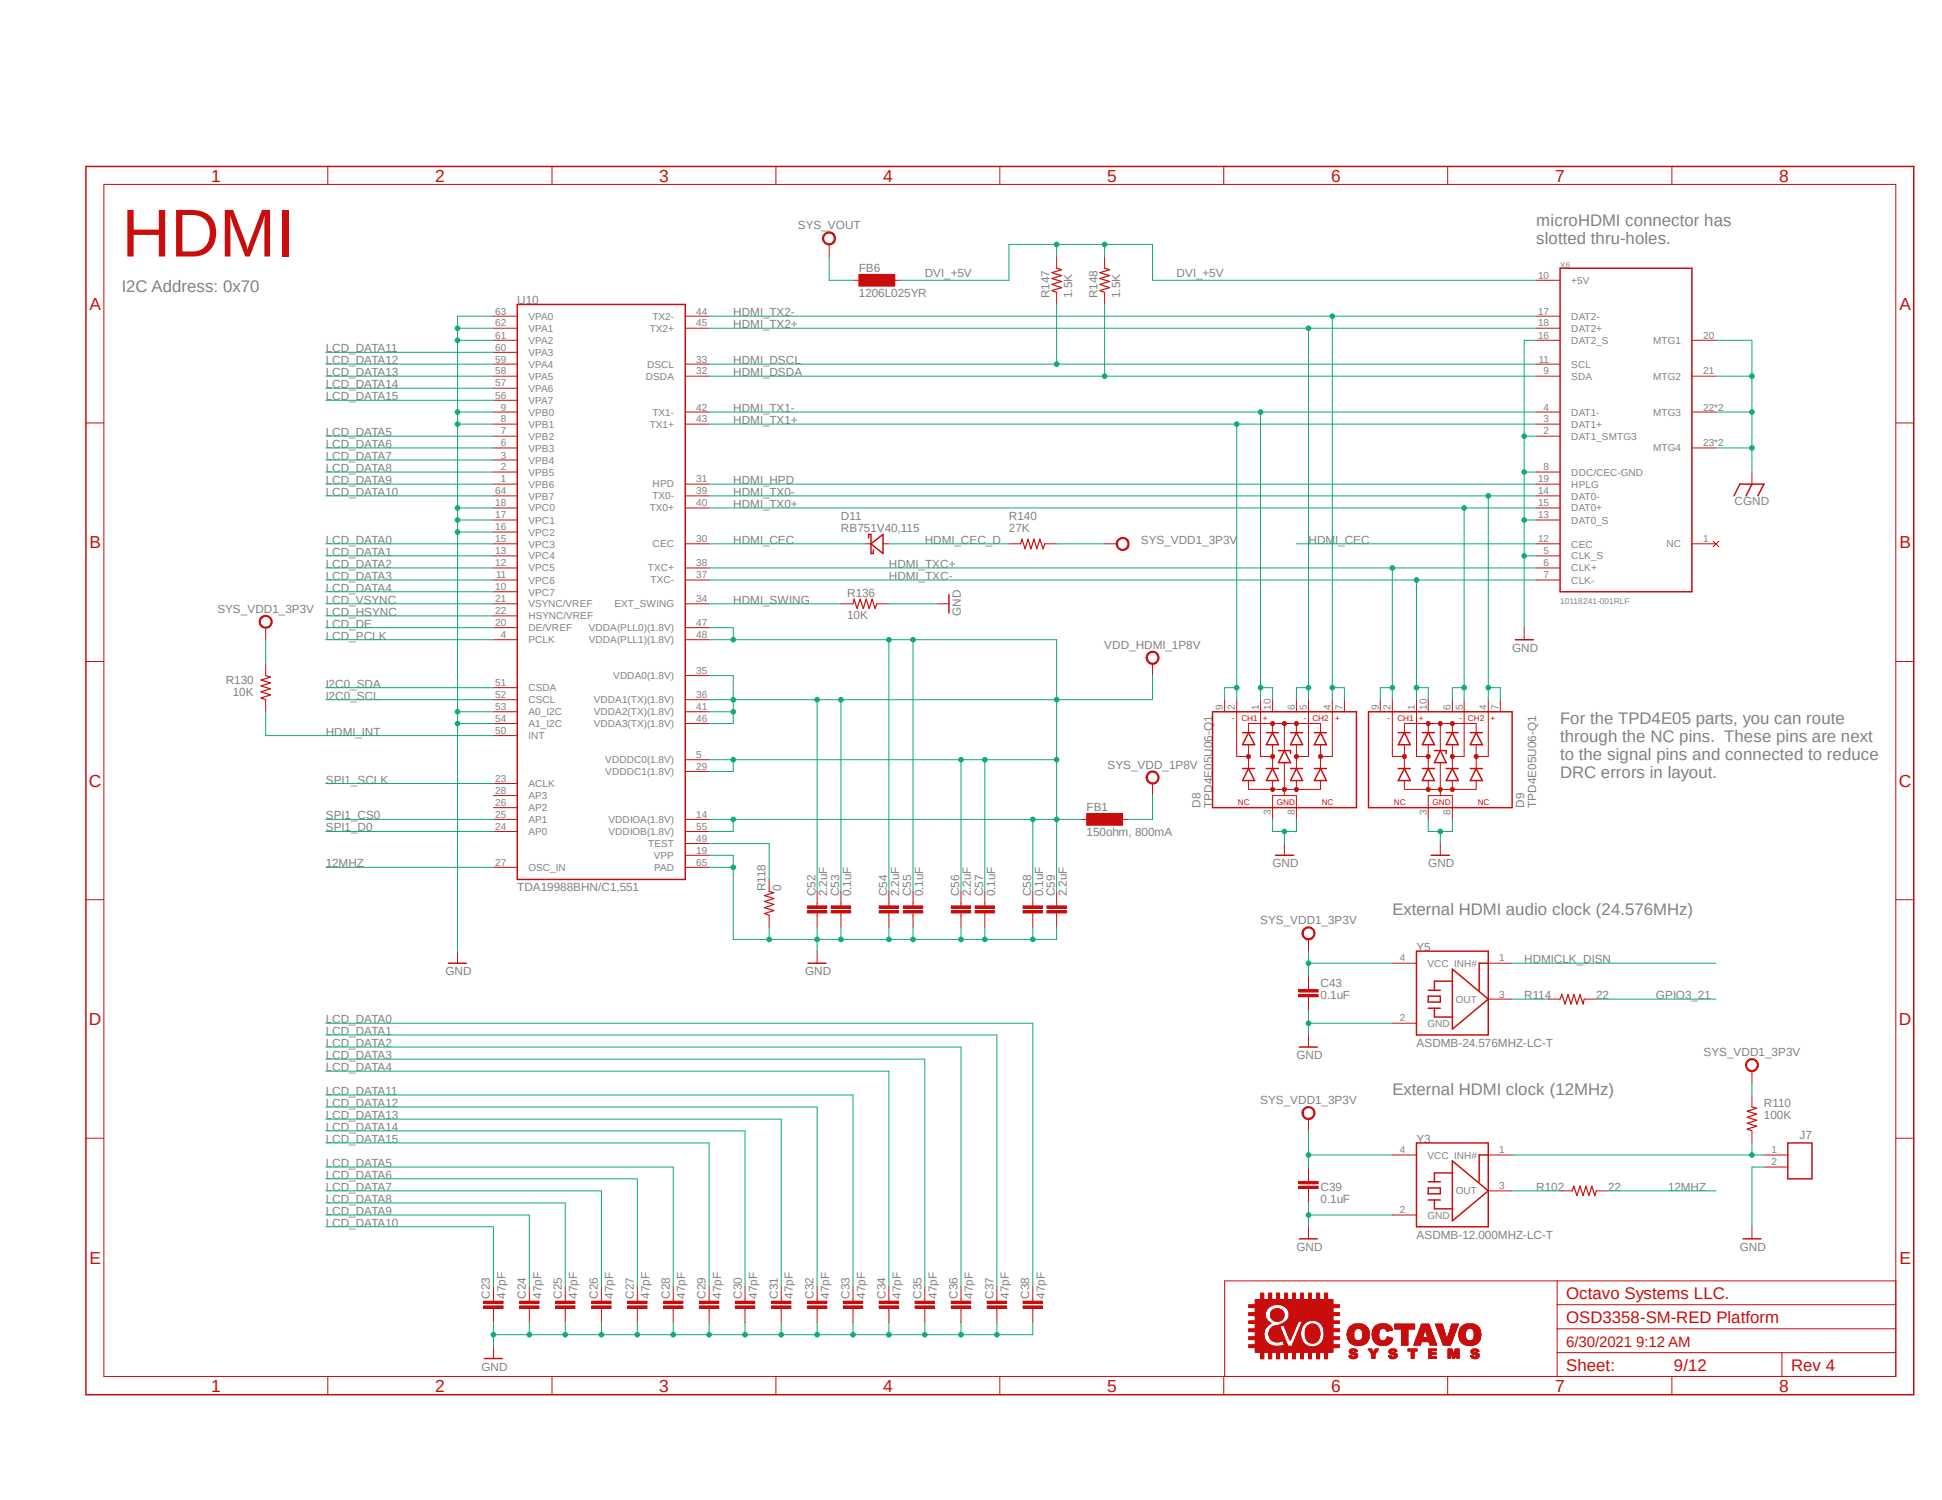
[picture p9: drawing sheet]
<svg xmlns="http://www.w3.org/2000/svg" width="279mm" height="216mm" viewBox="0 0 279 216" stroke-linecap="round" stroke-linejoin="round" font-family="sans-serif">
<defs><g id="words">
<text font-size="9.7" fill="#c90d0c" x="17.5" y="36.9">HDMI</text>
<g font-size="2.5" fill="#c90d0c">
<text x="30.4" y="26.2">1</text>
<text x="62.6" y="26.2">2</text>
<text x="94.8" y="26.2">3</text>
<text x="127" y="26.2">4</text>
<text x="159.3" y="26.2">5</text>
<text x="191.5" y="26.2">6</text>
<text x="223.7" y="26.2">7</text>
<text x="256" y="26.2">8</text>
<text x="12.9" y="44.6">A</text>
<text x="273.3" y="44.6">A</text>
<text x="12.9" y="78.9">B</text>
<text x="273.3" y="78.9">B</text>
<text x="12.8" y="113.2">C</text>
<text x="273.2" y="113.2">C</text>
<text x="12.8" y="147.6">D</text>
<text x="273.2" y="147.6">D</text>
<text x="12.9" y="181.9">E</text>
<text x="273.3" y="181.9">E</text>
<text x="30.4" y="200.3">1</text>
<text x="62.6" y="200.3">2</text>
<text x="94.8" y="200.3">3</text>
<text x="127" y="200.3">4</text>
<text x="159.3" y="200.3">5</text>
<text x="191.5" y="200.3">6</text>
<text x="223.7" y="200.3">7</text>
<text x="256" y="200.3">8</text>
</g>
<g font-size="2.4" fill="#808080">
<text x="221" y="32.6">microHDMI connector has</text>
<text x="221" y="35.2">slotted thru-holes.</text>
<text x="17.5" y="42.1">I2C Address: 0x70</text>
<text x="224.5" y="104.2">For the TPD4E05 parts, you can route</text>
<text x="224.5" y="106.8">through the NC pins. These pins are next</text>
<text x="224.5" y="109.3">to the signal pins and connected to reduce</text>
<text x="224.5" y="111.9">DRC errors in layout.</text>
<text x="200.3" y="131.7">External HDMI audio clock (24.576MHz)</text>
<text x="200.3" y="157.6">External HDMI clock (12MHz)</text>
</g>
<g font-size="2.4" fill="#c90d0c">
<text x="225.3" y="186.9">Octavo Systems LLC.</text>
<text x="225.3" y="190.4">OSD3358-SM-RED Platform</text>
<text x="225.3" y="197.3">Sheet:</text>
<text x="240.8" y="197.3">9/12</text>
<text x="257.7" y="197.3">Rev 4</text>
</g>
<text font-size="2.2" fill="#c90d0c" x="225.3" y="193.8">6/30/2021 9:12 AM</text>
<g font-size="1.7" fill="#808080">
<text x="114.8" y="33">SYS_VOUT</text>
<text x="123.6" y="39.2">FB6</text>
<text x="133.1" y="39.8">DVI_+5V</text>
<text x="169.3" y="39.8">DVI_+5V</text>
<text x="74.4" y="43.8">U10</text>
<text x="105.5" y="45.5">HDMI_TX2-</text>
<text x="105.5" y="47.2">HDMI_TX2+</text>
<text x="123.6" y="42.8">1206L025YR</text>
<text x="151" y="42.9" transform="rotate(-90 151 42.9)">R147</text>
<text x="154.3" y="42.9" transform="rotate(-90 154.3 42.9)">1.5K</text>
<text x="157.9" y="42.9" transform="rotate(-90 157.9 42.9)">R148</text>
<text x="161.2" y="42.9" transform="rotate(-90 161.2 42.9)">1.5K</text>
<text x="46.9" y="50.7">LCD_DATA11</text>
<text x="46.9" y="52.4">LCD_DATA12</text>
<text x="105.5" y="52.4">HDMI_DSCL</text>
<text x="46.9" y="54.1">LCD_DATA13</text>
<text x="46.9" y="55.9">LCD_DATA14</text>
<text x="46.9" y="57.6">LCD_DATA15</text>
<text x="105.5" y="59.3">HDMI_TX1-</text>
<text x="105.5" y="54.1">HDMI_DSDA</text>
<text x="46.9" y="62.8">LCD_DATA5</text>
<text x="46.9" y="64.5">LCD_DATA6</text>
<text x="105.5" y="61">HDMI_TX1+</text>
<text x="46.9" y="66.2">LCD_DATA7</text>
<text x="46.9" y="67.9">LCD_DATA8</text>
<text x="46.9" y="69.7">LCD_DATA9</text>
<text x="46.9" y="71.4">LCD_DATA10</text>
<text x="105.5" y="71.4">HDMI_TX0-</text>
<text x="105.5" y="69.7">HDMI_HPD</text>
<text x="105.5" y="73.1">HDMI_TX0+</text>
<text x="121" y="76.6">RB751V40,115</text>
<text x="121" y="74.8">D11</text>
<text x="145.2" y="76.6">27K</text>
<text x="145.2" y="74.8">R140</text>
<text x="249.6" y="72.7">CGND</text>
<text x="46.9" y="78.3">LCD_DATA0</text>
<text x="46.9" y="80">LCD_DATA1</text>
<text x="46.9" y="81.7">LCD_DATA2</text>
<text x="46.9" y="83.5">LCD_DATA3</text>
<text x="105.5" y="78.3">HDMI_CEC</text>
<text x="127.9" y="83.5">HDMI_TXC-</text>
<text x="127.9" y="81.7">HDMI_TXC+</text>
<text x="133.1" y="78.3">HDMI_CEC_D</text>
<text x="164.1" y="78.3">SYS_VDD1_3P3V</text>
<text x="188.3" y="78.3">HDMI_CEC</text>
<text x="31.3" y="88.2">SYS_VDD1_3P3V</text>
<text x="46.9" y="85.2">LCD_DATA4</text>
<text x="46.9" y="86.9">LCD_VSYNC</text>
<text x="46.9" y="88.6">LCD_HSYNC</text>
<text x="105.5" y="86.9">HDMI_SWING</text>
<text x="121.9" y="89.2">10K</text>
<text x="121.9" y="85.9">R136</text>
<text x="138.3" y="88.6" transform="rotate(-90 138.3 88.6)">GND</text>
<text x="46.9" y="92.1">LCD_PCLK</text>
<text x="46.9" y="90.4">LCD_DE</text>
<text x="158.9" y="93.4">VDD_HDMI_1P8V</text>
<text x="217.5" y="93.8">GND</text>
<text x="32.5" y="98.5">R130</text>
<text x="33.5" y="100.2">10K</text>
<text x="46.9" y="100.7">I2C0_SCL</text>
<text x="46.9" y="99">I2C0_SDA</text>
<text x="46.9" y="105.9">HDMI_INT</text>
<text x="46.9" y="112.8">SPI1_SCLK</text>
<text x="159.3" y="110.6">SYS_VDD_1P8V</text>
<text x="46.9" y="119.7">SPI1_D0</text>
<text x="46.9" y="117.9">SPI1_CS0</text>
<text x="156.3" y="116.8">FB1</text>
<text x="172.7" y="116.2" transform="rotate(-90 172.7 116.2)">D8</text>
<text x="174.5" y="116.2" transform="rotate(-90 174.5 116.2)">TPD4E05U06-Q1</text>
<text x="219.3" y="116.2" transform="rotate(-90 219.3 116.2)">D9</text>
<text x="221" y="116.2" transform="rotate(-90 221 116.2)">TPD4E05U06-Q1</text>
<text x="46.9" y="124.8">12MHZ</text>
<text x="156.3" y="120.4">150ohm, 800mA</text>
<text x="183.1" y="124.8">GND</text>
<text x="205.5" y="124.8">GND</text>
<text x="74.4" y="128.3">TDA19988BHN/C1,551</text>
<text x="110.1" y="128.3" transform="rotate(-90 110.1 128.3)">R118</text>
<text x="112.4" y="128.3" transform="rotate(-90 112.4 128.3)">0</text>
<text x="117.3" y="129" transform="rotate(-90 117.3 129)">C52</text>
<text x="119" y="129" transform="rotate(-90 119 129)">2.2uF</text>
<text x="120.7" y="129" transform="rotate(-90 120.7 129)">C53</text>
<text x="122.5" y="129" transform="rotate(-90 122.5 129)">0.1uF</text>
<text x="127.6" y="129" transform="rotate(-90 127.6 129)">C54</text>
<text x="129.4" y="129" transform="rotate(-90 129.4 129)">2.2uF</text>
<text x="131.1" y="129" transform="rotate(-90 131.1 129)">C55</text>
<text x="132.8" y="129" transform="rotate(-90 132.8 129)">0.1uF</text>
<text x="138" y="129" transform="rotate(-90 138 129)">C56</text>
<text x="139.7" y="129" transform="rotate(-90 139.7 129)">2.2uF</text>
<text x="141.4" y="129" transform="rotate(-90 141.4 129)">C57</text>
<text x="143.2" y="129" transform="rotate(-90 143.2 129)">0.1uF</text>
<text x="148.3" y="129" transform="rotate(-90 148.3 129)">C58</text>
<text x="150.1" y="129" transform="rotate(-90 150.1 129)">0.1uF</text>
<text x="151.8" y="129" transform="rotate(-90 151.8 129)">C59</text>
<text x="153.5" y="129" transform="rotate(-90 153.5 129)">2.2uF</text>
<text x="181.3" y="133">SYS_VDD1_3P3V</text>
<text x="203.8" y="136.9">Y5</text>
<text x="64.1" y="140.4">GND</text>
<text x="115.8" y="140.4">GND</text>
<text x="190" y="143.8">0.1uF</text>
<text x="190" y="142.1">C43</text>
<text x="219.3" y="143.8">R114</text>
<text x="219.3" y="138.6">HDMICLK_DISN</text>
<text x="229.6" y="143.8">22</text>
<text x="238.2" y="143.8">GPIO3_21</text>
<text x="46.9" y="147.3">LCD_DATA0</text>
<text x="46.9" y="149">LCD_DATA1</text>
<text x="46.9" y="150.7">LCD_DATA2</text>
<text x="46.9" y="152.4">LCD_DATA3</text>
<text x="46.9" y="154.2">LCD_DATA4</text>
<text x="186.5" y="152.4">GND</text>
<text x="203.8" y="150.7">ASDMB-24.576MHZ-LC-T</text>
<text x="245.1" y="152">SYS_VDD1_3P3V</text>
<text x="46.9" y="157.6">LCD_DATA11</text>
<text x="46.9" y="159.3">LCD_DATA12</text>
<text x="46.9" y="161.1">LCD_DATA13</text>
<text x="181.3" y="158.9">SYS_VDD1_3P3V</text>
<text x="253.8" y="161.1">100K</text>
<text x="253.8" y="159.3">R110</text>
<text x="46.9" y="168">LCD_DATA5</text>
<text x="46.9" y="162.8">LCD_DATA14</text>
<text x="46.9" y="164.5">LCD_DATA15</text>
<text x="203.8" y="164.5">Y3</text>
<text x="258.9" y="164">J7</text>
<text x="46.9" y="169.7">LCD_DATA6</text>
<text x="46.9" y="171.4">LCD_DATA7</text>
<text x="46.9" y="173.1">LCD_DATA8</text>
<text x="190" y="173.1">0.1uF</text>
<text x="190" y="171.4">C39</text>
<text x="221" y="171.4">R102</text>
<text x="231.3" y="171.4">22</text>
<text x="240" y="171.4">12MHZ</text>
<text x="46.9" y="174.9">LCD_DATA9</text>
<text x="46.9" y="176.6">LCD_DATA10</text>
<text x="203.8" y="178.3">ASDMB-12.000MHZ-LC-T</text>
<text x="186.5" y="180">GND</text>
<text x="250.3" y="180">GND</text>
<text x="70.5" y="186.9" transform="rotate(-90 70.5 186.9)">C23</text>
<text x="72.7" y="186.9" transform="rotate(-90 72.7 186.9)">47pF</text>
<text x="75.6" y="186.9" transform="rotate(-90 75.6 186.9)">C24</text>
<text x="77.9" y="186.9" transform="rotate(-90 77.9 186.9)">47pF</text>
<text x="80.9" y="186.9" transform="rotate(-90 80.9 186.9)">C25</text>
<text x="83.1" y="186.9" transform="rotate(-90 83.1 186.9)">47pF</text>
<text x="86" y="186.9" transform="rotate(-90 86 186.9)">C26</text>
<text x="88.2" y="186.9" transform="rotate(-90 88.2 186.9)">47pF</text>
<text x="91.2" y="186.9" transform="rotate(-90 91.2 186.9)">C27</text>
<text x="93.4" y="186.9" transform="rotate(-90 93.4 186.9)">47pF</text>
<text x="96.3" y="186.9" transform="rotate(-90 96.3 186.9)">C28</text>
<text x="98.6" y="186.9" transform="rotate(-90 98.6 186.9)">47pF</text>
<text x="101.5" y="186.9" transform="rotate(-90 101.5 186.9)">C29</text>
<text x="103.8" y="186.9" transform="rotate(-90 103.8 186.9)">47pF</text>
<text x="106.7" y="186.9" transform="rotate(-90 106.7 186.9)">C30</text>
<text x="108.9" y="186.9" transform="rotate(-90 108.9 186.9)">47pF</text>
<text x="111.9" y="186.9" transform="rotate(-90 111.9 186.9)">C31</text>
<text x="114.1" y="186.9" transform="rotate(-90 114.1 186.9)">47pF</text>
<text x="117.1" y="186.9" transform="rotate(-90 117.1 186.9)">C32</text>
<text x="119.3" y="186.9" transform="rotate(-90 119.3 186.9)">47pF</text>
<text x="122.2" y="186.9" transform="rotate(-90 122.2 186.9)">C33</text>
<text x="124.5" y="186.9" transform="rotate(-90 124.5 186.9)">47pF</text>
<text x="127.4" y="186.9" transform="rotate(-90 127.4 186.9)">C34</text>
<text x="129.6" y="186.9" transform="rotate(-90 129.6 186.9)">47pF</text>
<text x="132.6" y="186.9" transform="rotate(-90 132.6 186.9)">C35</text>
<text x="134.8" y="186.9" transform="rotate(-90 134.8 186.9)">47pF</text>
<text x="137.8" y="186.9" transform="rotate(-90 137.8 186.9)">C36</text>
<text x="140" y="186.9" transform="rotate(-90 140 186.9)">47pF</text>
<text x="142.9" y="186.9" transform="rotate(-90 142.9 186.9)">C37</text>
<text x="145.2" y="186.9" transform="rotate(-90 145.2 186.9)">47pF</text>
<text x="148.1" y="186.9" transform="rotate(-90 148.1 186.9)">C38</text>
<text x="150.3" y="186.9" transform="rotate(-90 150.3 186.9)">47pF</text>
<text x="69.3" y="197.3">GND</text>
</g>
<g font-size="1.4" fill="#808080">
<text x="221.3" y="40.1">10</text>
<text x="226.1" y="40.9">+5V</text>
<text x="71.2" y="45.3">63</text>
<text x="71.2" y="47">62</text>
<text x="76" y="46.1">VPA0</text>
<text x="76" y="47.8">VPA1</text>
<text x="93.5" y="47.8">TX2+</text>
<text x="93.9" y="46">TX2-</text>
<text x="100.2" y="47">45</text>
<text x="100.2" y="45.3">44</text>
<text x="221.3" y="45.3">17</text>
<text x="221.3" y="47">18</text>
<text x="226.1" y="46.1">DAT2-</text>
<text x="226.1" y="47.8">DAT2+</text>
<text x="71.2" y="48.7">61</text>
<text x="71.2" y="52.2">59</text>
<text x="71.2" y="53.9">58</text>
<text x="71.2" y="50.5">60</text>
<text x="76" y="49.5">VPA2</text>
<text x="76" y="53">VPA4</text>
<text x="76" y="51.2">VPA3</text>
<text x="93.1" y="52.9">DSCL</text>
<text x="100.2" y="53.9">32</text>
<text x="100.2" y="52.2">33</text>
<text x="221.3" y="48.7">16</text>
<text x="221.4" y="52.2">11</text>
<text x="222.1" y="53.9">9</text>
<text x="226.1" y="49.5">DAT2_S</text>
<text x="226.1" y="53">SCL</text>
<text x="237.8" y="49.5">MTG1</text>
<text x="245" y="48.7">20</text>
<text x="245" y="53.9">21</text>
<text x="71.2" y="55.6">57</text>
<text x="71.2" y="57.4">56</text>
<text x="72.1" y="59.1">9</text>
<text x="76" y="54.7">VPA5</text>
<text x="76" y="56.4">VPA6</text>
<text x="76" y="58.1">VPA7</text>
<text x="76" y="59.9">VPB0</text>
<text x="92.9" y="54.7">DSDA</text>
<text x="93.9" y="59.8">TX1-</text>
<text x="100.2" y="59.1">42</text>
<text x="222.1" y="59.1">4</text>
<text x="226.1" y="54.7">SDA</text>
<text x="226.1" y="59.9">DAT1-</text>
<text x="237.8" y="54.7">MTG2</text>
<text x="237.8" y="59.8">MTG3</text>
<text x="245" y="59.1">22*2</text>
<text x="72.1" y="60.8">8</text>
<text x="72.1" y="62.5">7</text>
<text x="72.1" y="64.3">6</text>
<text x="72.1" y="66">3</text>
<text x="76" y="61.6">VPB1</text>
<text x="76" y="63.3">VPB2</text>
<text x="76" y="65">VPB3</text>
<text x="93.5" y="61.6">TX1+</text>
<text x="100.2" y="60.8">43</text>
<text x="222.1" y="60.8">3</text>
<text x="222.1" y="62.5">2</text>
<text x="226.1" y="61.6">DAT1+</text>
<text x="226.1" y="63.3">DAT1_SMTG3</text>
<text x="237.8" y="65">MTG4</text>
<text x="245" y="64.3">23*2</text>
<text x="71.2" y="71.2">64</text>
<text x="72.1" y="67.7">2</text>
<text x="72.1" y="69.4">1</text>
<text x="76" y="66.7">VPB4</text>
<text x="76" y="68.5">VPB5</text>
<text x="76" y="70.2">VPB6</text>
<text x="76" y="71.9">VPB7</text>
<text x="93.9" y="71.9">TX0-</text>
<text x="93.9" y="70.1">HPD</text>
<text x="100.2" y="71.2">39</text>
<text x="100.2" y="69.4">31</text>
<text x="221.3" y="69.4">19</text>
<text x="221.3" y="71.2">14</text>
<text x="222.1" y="67.7">8</text>
<text x="226.1" y="68.5">DDC/CEC-GND</text>
<text x="226.1" y="70.2">HPLG</text>
<text x="226.1" y="71.9">DAT0-</text>
<text x="71.2" y="72.9">18</text>
<text x="71.2" y="74.6">17</text>
<text x="71.2" y="76.3">16</text>
<text x="76" y="73.6">VPC0</text>
<text x="76" y="75.4">VPC1</text>
<text x="76" y="77.1">VPC2</text>
<text x="93.5" y="73.6">TX0+</text>
<text x="100.2" y="72.9">40</text>
<text x="221.3" y="72.9">15</text>
<text x="221.3" y="74.6">13</text>
<text x="226.1" y="73.6">DAT0+</text>
<text x="226.1" y="75.4">DAT0_S</text>
<text x="71.2" y="78.1">15</text>
<text x="71.2" y="79.8">13</text>
<text x="71.2" y="81.5">12</text>
<text x="71.4" y="83.2">11</text>
<text x="76" y="78.8">VPC3</text>
<text x="76" y="80.5">VPC4</text>
<text x="76" y="82.3">VPC5</text>
<text x="76" y="84">VPC6</text>
<text x="93.2" y="82.3">TXC+</text>
<text x="93.6" y="83.9">TXC-</text>
<text x="93.9" y="78.8">CEC</text>
<text x="100.2" y="83.2">37</text>
<text x="100.2" y="81.5">38</text>
<text x="100.2" y="78.1">30</text>
<text x="221.3" y="78.1">12</text>
<text x="222.1" y="79.8">5</text>
<text x="222.1" y="81.5">6</text>
<text x="222.1" y="83.2">7</text>
<text x="226.1" y="78.8">CEC</text>
<text x="226.1" y="80.5">CLK_S</text>
<text x="226.1" y="82.3">CLK+</text>
<text x="226.1" y="84">CLK-</text>
<text x="239.7" y="78.8">NC</text>
<text x="245" y="78.1">1</text>
<text x="71.2" y="85">10</text>
<text x="71.2" y="86.7">21</text>
<text x="71.2" y="88.4">22</text>
<text x="76" y="85.7">VPC7</text>
<text x="76" y="87.4">VSYNC/VREF</text>
<text x="76" y="89.2">HSYNC/VREF</text>
<text x="88.4" y="87.4">EXT_SWING</text>
<text x="100.2" y="86.7">34</text>
<text x="71.2" y="90.1">20</text>
<text x="72.1" y="91.9">4</text>
<text x="76" y="90.9">DE/VREF</text>
<text x="76" y="92.6">PCLK</text>
<text x="84.7" y="92.6">VDDA(PLL1)(1.8V)</text>
<text x="84.7" y="90.8">VDDA(PLL0)(1.8V)</text>
<text x="100.2" y="91.9">48</text>
<text x="100.2" y="90.1">47</text>
<text x="71.2" y="98.7">51</text>
<text x="71.2" y="100.5">52</text>
<text x="76" y="99.5">CSDA</text>
<text x="76" y="101.2">CSCL</text>
<text x="85.4" y="101.2">VDDA1(TX)(1.8V)</text>
<text x="88.2" y="97.8">VDDA0(1.8V)</text>
<text x="100.2" y="100.5">36</text>
<text x="100.2" y="97">35</text>
<text x="71.2" y="102.2">53</text>
<text x="71.2" y="103.9">54</text>
<text x="71.2" y="105.6">50</text>
<text x="76" y="103">A0_I2C</text>
<text x="76" y="104.7">A1_I2C</text>
<text x="76" y="106.4">INT</text>
<text x="85.4" y="104.7">VDDA3(TX)(1.8V)</text>
<text x="85.4" y="102.9">VDDA2(TX)(1.8V)</text>
<text x="100.2" y="103.9">46</text>
<text x="100.2" y="102.2">41</text>
<text x="175.9" y="102.2" transform="rotate(-90 175.9 102.2)">9</text>
<text x="177.7" y="102.2" transform="rotate(-90 177.7 102.2)">2</text>
<text x="181.1" y="102.2" transform="rotate(-90 181.1 102.2)">1</text>
<text x="182.8" y="102.2" transform="rotate(-90 182.8 102.2)">10</text>
<text x="186.3" y="102.2" transform="rotate(-90 186.3 102.2)">6</text>
<text x="188" y="102.2" transform="rotate(-90 188 102.2)">5</text>
<text x="191.5" y="102.2" transform="rotate(-90 191.5 102.2)">4</text>
<text x="193.2" y="102.2" transform="rotate(-90 193.2 102.2)">7</text>
<text x="198.4" y="102.2" transform="rotate(-90 198.4 102.2)">9</text>
<text x="200.1" y="102.2" transform="rotate(-90 200.1 102.2)">2</text>
<text x="203.5" y="102.2" transform="rotate(-90 203.5 102.2)">1</text>
<text x="205.3" y="102.2" transform="rotate(-90 205.3 102.2)">10</text>
<text x="208.7" y="102.2" transform="rotate(-90 208.7 102.2)">6</text>
<text x="210.4" y="102.2" transform="rotate(-90 210.4 102.2)">5</text>
<text x="213.9" y="102.2" transform="rotate(-90 213.9 102.2)">4</text>
<text x="215.6" y="102.2" transform="rotate(-90 215.6 102.2)">7</text>
<text x="71.2" y="112.5">23</text>
<text x="76" y="113.3">ACLK</text>
<text x="87.1" y="111.6">VDDDC1(1.8V)</text>
<text x="87.1" y="109.8">VDDDC0(1.8V)</text>
<text x="100.2" y="110.8">29</text>
<text x="100.2" y="109.1">5</text>
<text x="71.2" y="114.3">28</text>
<text x="71.2" y="116">26</text>
<text x="71.2" y="117.7">25</text>
<text x="71.2" y="119.4">24</text>
<text x="76" y="115">AP3</text>
<text x="76" y="116.8">AP2</text>
<text x="76" y="118.5">AP1</text>
<text x="87.5" y="118.5">VDDIOA(1.8V)</text>
<text x="100.2" y="119.4">55</text>
<text x="100.2" y="117.7">14</text>
<text x="182.8" y="117.3" transform="rotate(-90 182.8 117.3)">3</text>
<text x="186.3" y="117.3" transform="rotate(-90 186.3 117.3)">8</text>
<text x="205.3" y="117.3" transform="rotate(-90 205.3 117.3)">3</text>
<text x="208.7" y="117.3" transform="rotate(-90 208.7 117.3)">8</text>
<text x="71.2" y="124.6">27</text>
<text x="76" y="120.2">AP0</text>
<text x="76" y="125.4">OSC_IN</text>
<text x="87.5" y="120.2">VDDIOB(1.8V)</text>
<text x="93.3" y="121.9">TEST</text>
<text x="94.1" y="123.6">VPP</text>
<text x="94.1" y="125.4">PAD</text>
<text x="100.2" y="124.6">65</text>
<text x="100.2" y="122.9">19</text>
<text x="100.2" y="121.2">49</text>
<text x="201.4" y="138.4">4</text>
<text x="205.4" y="139.2">VCC INH#</text>
<text x="215.7" y="138.4">1</text>
<text x="215.7" y="143.6">3</text>
<text x="201.4" y="147">2</text>
<text x="205.4" y="147.8">GND</text>
<text x="209.5" y="144.3">OUT</text>
<text x="201.4" y="166">4</text>
<text x="205.4" y="166.8">VCC INH#</text>
<text x="215.7" y="166">1</text>
<text x="254.9" y="166">1</text>
<text x="254.9" y="167.7">2</text>
<text x="209.5" y="171.9">OUT</text>
<text x="215.7" y="171.2">3</text>
<text x="201.4" y="174.6">2</text>
<text x="205.4" y="175.4">GND</text>
</g>
<g font-size="1.2" fill="#808080">
<text x="224.5" y="38.6">X6</text>
<text x="224.5" y="86.9">10118241-001RLF</text>
</g>
<g font-size="1.2" fill="#c90d0c">
<text x="177.2" y="103.8">-</text>
<text x="178.6" y="103.8">CH1</text>
<text x="181.7" y="103.8">+</text>
<text x="187.6" y="103.8">-</text>
<text x="188.8" y="103.8">CH2</text>
<text x="192.1" y="103.8">+</text>
<text x="199.6" y="103.8">-</text>
<text x="201" y="103.8">CH1</text>
<text x="204.1" y="103.8">+</text>
<text x="210" y="103.8">-</text>
<text x="211.2" y="103.8">CH2</text>
<text x="214.5" y="103.8">+</text>
<text x="178.1" y="115.9">NC</text>
<text x="183.7" y="115.9">GND</text>
<text x="190.2" y="115.9">NC</text>
<text x="200.5" y="115.9">NC</text>
<text x="206.1" y="115.9">GND</text>
<text x="212.6" y="115.9">NC</text>
</g>
</g></defs>
<path d="M84 8.4l-73.4 73.4" fill="none" stroke="#fff" stroke-width=".14"/>
<g fill="none" stroke="#c90d0c" stroke-width=".14">
<path d="M152 36.9v1.7M158.9 36.9v1.7M71 45.5h3.4M71 47.2h3.4M71 49h3.4M71 52.4h3.4M71 54.1h3.4M71 55.9h3.4M71 57.6h3.4M71 59.3h3.4M71 50.7h3.4M98.6 45.5h3.4"/>
<path d="M98.6 47.2h3.4M98.6 52.4h3.4M98.6 54.1h3.4M98.6 59.3h3.4M152 42.1v1.7M158.9 42.1v1.7M221 45.5h3.5M221 47.2h3.5M221 49h3.5M221 52.4h3.5M221 54.1h3.5M221 59.3h3.5"/>
<path d="M221 40.3h3.5M243.4 49h3.5M243.4 54.1h3.5M243.4 59.3h3.5M71 61h3.4M71 62.8h3.4M71 64.5h3.4M71 66.2h3.4M71 67.9h3.4M71 69.7h3.4M71 71.4h3.4M71 73.1h3.4"/>
<path d="M71 74.8h3.4M71 76.6h3.4M71 78.3h3.4M98.6 61h3.4M98.6 69.7h3.4M98.6 71.4h3.4M98.6 73.1h3.4M98.6 78.3h3.4M124.5 78.3h.8M127 78.3h.9M145.2 78.3h1.7M150.3 78.3h1.7"/>
<path d="M221 61h3.5M221 62.8h3.5M221 67.9h3.5M221 69.7h3.5M221 71.4h3.5M221 73.1h3.5M221 74.8h3.5M221 78.3h3.5M243.4 64.5h3.5M243.4 78.3h3.5M246.5 77.9l.8 .8M247.3 77.9l-.8 .8"/>
<path d="M252.1 67.9v1.8M38.2 95.5v1.7M71 80h3.4M71 81.7h3.4M71 83.5h3.4M71 85.2h3.4M71 86.9h3.4M71 88.6h3.4M71 90.3h3.4M71 92.1h3.4M71 99h3.4M98.6 81.7h3.4"/>
<path d="M98.6 83.5h3.4M98.6 86.9h3.4M98.6 90.3h3.4M98.6 92.1h3.4M98.6 97.2h3.4M121 86.9h1.7M126.2 86.9h1.7M134.8 86.9h1.7M219.3 90.3v1.8M221 80h3.5M221 81.7h3.5M221 83.5h3.5"/>
<path d="M38.2 100.7v1.7M71 100.7h3.4M71 102.4h3.4M71 104.1h3.4M71 105.9h3.4M71 112.8h3.4M71 114.5h3.4M71 116.2h3.4M71 117.9h3.4M71 119.7h3.4M98.6 100.7h3.4M98.6 102.4h3.4"/>
<path d="M98.6 104.1h3.4M98.6 117.9h3.4M98.6 119.7h3.4M98.6 111h3.4M98.6 109.3h3.4M65.8 136.9v1.7M71 124.8h3.4M98.6 124.8h3.4M98.6 123.1h3.4M98.6 121.4h3.4M110.7 126.6v1.7M110.7 131.7v1.8"/>
<path d="M116.2 130.4h2.8v.3h-2.8zM116.2 131.1h2.8v.3h-2.8zM117.6 128.3v2.1M117.6 131.4v2.1M117.6 136.9v1.7M119.6 130.4h2.8v.3h-2.8zM119.6 131.1h2.8v.3h-2.8zM121 128.3v2.1M121 131.4v2.1M126.5 130.4h2.8v.3h-2.8zM126.5 131.1h2.8v.3h-2.8zM127.9 128.3v2.1"/>
<path d="M127.9 131.4v2.1M130 130.4h2.8v.3h-2.8zM130 131.1h2.8v.3h-2.8zM131.4 128.3v2.1M131.4 131.4v2.1M136.9 130.4h2.8v.3h-2.8zM136.9 131.1h2.8v.3h-2.8zM138.3 128.3v2.1M138.3 131.4v2.1M140.3 130.4h2.8v.3h-2.8zM140.3 131.1h2.8v.3h-2.8zM141.7 128.3v2.1"/>
<path d="M141.7 131.4v2.1M147.2 130.4h2.8v.3h-2.8zM147.2 131.1h2.8v.3h-2.8zM148.6 128.3v2.1M148.6 131.4v2.1M150.6 130.4h2.8v.3h-2.8zM150.6 131.1h2.8v.3h-2.8zM152 128.3v2.1M152 131.4v2.1M184.8 121.4v1.7M207.2 121.4v1.7"/>
</g>
<path d="M224.5 38.6h18.9v46.6h-18.9zM74.4 43.8h24.2v82.8h-24.2zM125 77.4v-.5h.3v2.8h.3v-.5M125.3 78.3l1.7-1.4v2.8zM249.5 71.4l.8-1.7h3.5l-.9 1.7M252.1 69.7l-.9 1.7M136.5 85.6v2.6M218 92.1h2.6M64.5 138.6h2.6M116.2 138.6h2.6M183.5 123.1h2.6M205.9 123.1h2.6" fill="none" stroke="#c90d0c" stroke-width=".21"/>
<path d="M152 38.6l.7 .2-1.4 .4 1.4 .5-1.4 .4 1.4 .4-1.4 .4 1.4 .5-1.4 .4 .7 .3M158.9 38.6l.7 .2-1.4 .4 1.4 .5-1.4 .4 1.4 .4-1.4 .4 1.4 .5-1.4 .4 .7 .3M146.9 78.3l.1-.7 .5 1.4 .4-1.4 .4 1.4 .5-1.4 .4 1.4 .4-1.4 .5 1.4 .2-.7M38.2 97.2l.7 .3-1.4 .4 1.4 .4-1.4 .4 1.4 .4-1.4 .5 1.4 .4-1.4 .5 .7 .2M122.7 86.9l.2-.7 .4 1.4 .4-1.4 .5 1.4 .4-1.4 .5 1.4 .4-1.4 .4 1.4 .3-.7M110.7 128.3l.6 .2-1.3 .4 1.3 .4-1.3 .5 1.3 .4-1.3 .4 1.3 .5-1.3 .4 .7 .2" fill="none" stroke="#c90d0c" stroke-width=".17"/>
<g fill="none" stroke="#c90d0c" stroke-width=".34">
<path d="M116.2 130.6h2.8M116.2 131.2h2.8M119.6 130.6h2.8M119.6 131.2h2.8M126.5 130.6h2.8M126.5 131.2h2.8M130 130.6h2.8M130 131.2h2.8M136.9 130.6h2.8M136.9 131.2h2.8M140.3 130.6h2.8M140.3 131.2h2.8"/>
<path d="M147.2 130.6h2.8M147.2 131.2h2.8M150.6 130.6h2.8M150.6 131.2h2.8"/>
</g>
<path d="M156.3 117.1h5.2v1.7h-5.2z" fill-rule="evenodd" fill="#c90d0c"/>
<g fill="none" stroke="#c90d0c" stroke-width=".14">
<path d="M155.5 117.9h1.7M156.3 117.1h5.2v1.7h-5.2zM160.7 117.9h1.7M200.3 138.6h3.5M214.1 138.6h3.5M186.9 142.5h2.8v.3h-2.8zM186.9 143.1h2.8v.4h-2.8zM188.3 140.4v2.1M188.3 143.5v2M188.3 149v1.7M200.3 147.3h3.5M214.1 143.8h3.5"/>
<path d="M222.8 143.8h1.7M227.9 143.8h1.8M69.6 187.3h2.8v.3h-2.8zM69.6 188h2.8v.3h-2.8zM71 185.2v2.1M71 188.3v2.1M71 193.8v1.7M74.8 187.3h2.8v.3h-2.8zM74.8 188h2.8v.3h-2.8zM76.2 185.2v2.1M76.2 188.3v2.1M79.9 187.3h2.8v.3h-2.8z"/>
<path d="M79.9 188h2.8v.3h-2.8zM81.3 185.2v2.1M81.3 188.3v2.1M85.1 187.3h2.8v.3h-2.8zM85.1 188h2.8v.3h-2.8zM86.5 185.2v2.1M86.5 188.3v2.1M90.3 187.3h2.8v.3h-2.8zM90.3 188h2.8v.3h-2.8zM91.7 185.2v2.1M91.7 188.3v2.1M95.5 187.3h2.8v.3h-2.8z"/>
<path d="M95.5 188h2.8v.3h-2.8zM96.9 185.2v2.1M96.9 188.3v2.1M100.6 187.3h2.8v.3h-2.8zM100.6 188h2.8v.3h-2.8zM102 185.2v2.1M102 188.3v2.1M105.8 187.3h2.8v.3h-2.8zM105.8 188h2.8v.3h-2.8zM107.2 185.2v2.1M107.2 188.3v2.1M111 187.3h2.8v.3h-2.8z"/>
<path d="M111 188h2.8v.3h-2.8zM112.4 185.2v2.1M112.4 188.3v2.1M116.2 187.3h2.8v.3h-2.8zM116.2 188h2.8v.3h-2.8zM117.6 185.2v2.1M117.6 188.3v2.1M121.3 187.3h2.8v.3h-2.8zM121.3 188h2.8v.3h-2.8zM122.7 185.2v2.1M122.7 188.3v2.1M126.5 187.3h2.8v.3h-2.8z"/>
<path d="M126.5 188h2.8v.3h-2.8zM127.9 185.2v2.1M127.9 188.3v2.1M131.7 187.3h2.8v.3h-2.8zM131.7 188h2.8v.3h-2.8zM133.1 185.2v2.1M133.1 188.3v2.1M136.9 187.3h2.8v.3h-2.8zM136.9 188h2.8v.3h-2.8zM138.3 185.2v2.1M138.3 188.3v2.1M142 187.3h2.8v.3h-2.8z"/>
<path d="M142 188h2.8v.3h-2.8zM143.4 185.2v2.1M143.4 188.3v2.1M147.2 187.3h2.8v.3h-2.8zM147.2 188h2.8v.3h-2.8zM148.6 185.2v2.1M148.6 188.3v2.1"/>
</g>
<g fill="none" stroke="#c90d0c" stroke-width=".34">
<path d="M186.9 142.6h2.8M186.9 143.3h2.8M69.6 187.5h2.8M69.6 188.1h2.8M74.8 187.5h2.8M74.8 188.1h2.8M79.9 187.5h2.8M79.9 188.1h2.8M85.1 187.5h2.8M85.1 188.1h2.8M90.3 187.5h2.8M90.3 188.1h2.8"/>
<path d="M95.5 187.5h2.8M95.5 188.1h2.8M100.6 187.5h2.8M100.6 188.1h2.8M105.8 187.5h2.8M105.8 188.1h2.8M111 187.5h2.8M111 188.1h2.8M116.2 187.5h2.8M116.2 188.1h2.8M121.3 187.5h2.8M121.3 188.1h2.8"/>
<path d="M126.5 187.5h2.8M126.5 188.1h2.8M131.7 187.5h2.8M131.7 188.1h2.8M136.9 187.5h2.8M136.9 188.1h2.8M142 187.5h2.8M142 188.1h2.8M147.2 187.5h2.8M147.2 188.1h2.8"/>
</g>
<path d="M203.8 136.9h10.3v12.1h-10.3zM209 139.5l5.1 4.3-5.1 4.3zM214.1 138.6h-1.3v3.9M186.9 150.7h2.6M205.5 142.5h1.7M205.5 145.1h1.7M205.5 143.4h1.7v.8h-1.7zM206.4 145.1v1.3h2.6M209 141.2h-2.6v1.3M69.7 195.5h2.6" fill="none" stroke="#c90d0c" stroke-width=".21"/>
<path d="M224.5 143.8l.2-.7 .5 1.4 .4-1.4 .4 1.4 .4-1.4 .5 1.4 .4-1.4 .5 1.4 .1-.7" fill="none" stroke="#c90d0c" stroke-width=".17"/>
<path d="M123.6 39.5h5.1v1.7h-5.1z" fill-rule="evenodd" fill="#c90d0c"/>
<g fill="none" stroke="#c90d0c" stroke-width=".14">
<path d="M14.9 26.5h257.9v171.6h-257.9zM47.2 24v2.5M79.4 24v2.5M111.6 24v2.5M123.6 39.5h5.1v1.7h-5.1zM143.8 24v2.5M176.1 24v2.5M208.3 24v2.5M240.5 24v2.5M122.7 40.3h1.8M127.9 40.3h1.7M12.4 60.9h2.5"/>
<path d="M272.8 60.9h2.5M12.4 95.2h2.5M272.8 95.2h2.5M12.4 129.5h2.5M272.8 129.5h2.5M252.1 157.6v1.7M12.4 163.8h2.5M186.9 170.1h2.8v.3h-2.8zM186.9 170.7h2.8v.4h-2.8zM188.3 168v2M188.3 171.1v2M188.3 176.6v1.7"/>
<path d="M200.3 174.9h3.5M200.3 166.2h3.5M214.1 166.2h3.5M214.1 171.4h3.5M224.5 171.4h1.7M229.7 171.4h1.7M252.1 162.8v1.7M272.8 163.8h2.5M47.2 198.1v2.6M79.4 198.1v2.6M111.6 198.1v2.6M143.8 198.1v2.6"/>
<path d="M176.1 198.1v2.6M179.7 191.3h2.3M179.7 187.8h4M179.7 194h13M179.7 193.9h13M179.7 193.8h9.1M179.7 193.8h8.7M179.7 193.8h8.6M179.7 193.7h3.5M179.7 193.7h3.3M179.7 193.6h3.3M179.7 193.6h3.1"/>
<path d="M179.7 193.5h3.1M179.7 192.8h2.3M179.7 192.7h2.3M179.7 192.7h2.2M179.7 192.6h2.2M179.7 192.5h2.2M179.7 192.4h2.2M179.7 191.7h2.2M179.7 191.6h2.2M179.7 191.5h2.2M179.7 191.4h2.2M179.7 190.5h3.1"/>
<path d="M179.7 190.5h3.2M179.7 190.4h3.1M179.7 190.4h3M179.7 190.3h3M179.7 190.3h2.9M179.7 190.2h2.9M179.7 190.2h2.8M179.7 190.1h2.7M179.7 189.4h2.4M179.7 189.3h2.4M179.7 189.2h2.4M179.7 189.1h2.4"/>
<path d="M179.7 189h2.4M179.7 188.9h2.4M179.7 188.2h2.8M179.7 188.2h2.9M179.7 188.1h2.9M179.7 188.1h3M179.7 188h3M179.7 188h3.1M179.7 188h3.2M179.7 187.9h3.3M179.7 187.9h3.4M179.7 187.8h3.5"/>
<path d="M180.6 194.6h11.2M180.6 194.5h11.2M180.6 194.4h11.2M180.6 194.3h11.2M180.6 194.2h11.2M180.6 194.1h11.2M180.6 194h11.2M180.6 193.5h2.1M180.6 193.5h2M180.6 193.4h1.9M180.6 193.3h1.8M180.6 193.3h1.7"/>
<path d="M180.6 193.2h1.7M180.6 193.2h1.6M180.6 193.1h1.6M180.6 193h1.6M180.6 193h1.5M180.6 192.9h1.5M180.6 192.4h1.3M180.6 192.3h1.3M180.6 192.2h1.3M180.6 192.1h1.2M180.6 192h1.2M180.6 191.9h1.3"/>
<path d="M180.6 191.8h1.3M180.6 191.7h1.3M180.6 191.2h1.5M180.6 191.1h1.5M180.6 191.1h1.6M180.6 191h1.6M180.6 191h1.7M180.6 190.9h1.7M180.6 190.8h1.8M180.6 190.8h1.9M180.6 190.7h1.9M180.6 190.7h2"/>
<path d="M180.6 190.6h2M180.6 190.6h2.2M180.6 190.5h2.2M180.6 190.1h1.8M180.6 190h1.8M180.6 190h1.7M180.6 189.9h1.7M180.6 189.9h1.6M180.6 189.8h1.6M180.6 189.7h1.6M180.6 189.7h1.5M180.6 189.6h1.5"/>
<path d="M180.6 189.5h1.5M180.6 189.4h1.5M180.6 188.9h1.5M180.6 188.8h1.5M180.6 188.7h1.6M180.6 188.6h1.6M180.6 188.5h1.7M180.6 188.4h1.7M180.6 188.3h1.8M180.6 188.3h1.9M180.6 187.7h11.2M180.6 187.6h11.2"/>
<path d="M180.6 187.5h11.2M180.6 187.4h11.2M180.6 187.3h11.2M180.6 187.2h11.2M180.6 187.1h11.2M181.4 194.7h.4M181.4 195.6h.4M181.4 195.5h.4M181.4 195.4h.4M181.4 195.3h.4M181.4 195.2h.4M181.4 195.1h.4"/>
<path d="M181.4 195h.4M181.4 194.9h.4M181.4 194.8h.4M181.4 187h.4M181.4 186.9h.4M181.4 186.8h.4M181.4 186.7h.4M181.4 186.6h.4M181.4 186.5h.4M181.4 186.4h.4M181.4 186.3h.4M181.4 186.2h.4"/>
<path d="M181.4 186.1h.4M182.5 194.7h.5M182.5 195.6h.5M182.5 195.5h.5M182.5 195.4h.5M182.5 195.3h.5M182.5 195.2h.5M182.5 195.1h.5M182.5 195h.5M182.5 194.9h.5M182.5 194.8h.5M182.5 187h.5"/>
<path d="M182.5 186.9h.5M182.5 186.8h.5M182.5 186.7h.5M182.5 186.6h.5M182.5 186.5h.5M182.5 186.4h.5M182.5 186.3h.5M182.5 186.2h.5M182.5 186.1h.5M182.5 192.2h2.2M182.5 192.1h2.1M182.5 192h2.1"/>
<path d="M182.5 191.9h2M182.6 192.3h2.1M182.6 192.2h2.1M182.6 191.8h1.9M182.6 191.7h1.9M182.6 191.7h1.8M182.6 192.4h2.1M182.6 191.6h1.8M182.7 192.6h2.1M182.7 192.5h2.1M182.7 191.6h1.7M182.7 191.5h1.7"/>
<path d="M182.7 191.4h1.6M182.7 191.3h1.6M182.8 192.7h2.1M182.8 191.3h1.5M182.8 189.5h1.9M182.8 189.4h1.9M182.8 189.3h1.9M182.8 189.2h1.9M182.8 189.1h1.9M182.8 189h1.9M182.8 192.8h2.1M182.8 191.2h1.5"/>
<path d="M182.8 191.2h1.4M182.8 189.7h1.9M182.8 189.6h1.9M182.8 188.9h1.9M182.8 188.8h1.9M182.9 191.1h1.3M182.9 189.7h1.8M182.9 188.8h1.8M182.9 192.9h2M182.9 189.8h1.7M182.9 189.7h1.7M182.9 188.8h1.7"/>
<path d="M182.9 188.7h1.7M183 192.9h2M183 191.1h1.2M183 189.8h1.6M183 193h2M183 191h1.1M183 189.9h1.5M183 188.7h1.5M183 188.6h1.5M183 193h1.5M183.1 189.9h1.3M183.1 188.6h1.3"/>
<path d="M183.1 190h1.3M183.2 190h1.2M183.2 193h1.1M183.2 190.9h.9M183.2 188.5h1.1M183.3 193.1h1M183.3 190.9h.9M183.3 190.1h.9M183.3 188.5h1M183.3 190.8h1M183.3 190.1h.8M183.3 188.4h.9"/>
<path d="M183.4 193.1h.7M183.4 190.8h1.1M183.4 190.2h.7M183.4 188.4h.7M183.5 193.2h.5M183.6 190.2h.3M183.6 188.3h.3M183.6 194.7h.5M183.6 195.6h.5M183.6 195.5h.5M183.6 195.4h.5M183.6 195.3h.5"/>
<path d="M183.6 195.2h.5M183.6 195.1h.5M183.6 195h.5M183.6 194.9h.5M183.6 194.8h.5M183.6 187h.5M183.6 186.9h.5M183.6 186.8h.5M183.6 186.7h.5M183.6 186.6h.5M183.6 186.5h.5M183.6 186.4h.5"/>
<path d="M183.6 186.3h.5M183.6 186.2h.5M183.6 186.1h.5M183.8 187.8h8.9M183.8 190.8h.8M184 190.7h2.6M184.1 190.7h2.5M184.2 190.6h2.4M184.3 193.7h1M184.3 190.6h2.3M184.3 187.8h8.4M184.4 187.9h8.3"/>
<path d="M184.5 193.7h.8M184.5 190.5h2.1M184.5 187.9h8.2M184.6 193.6h.7M184.6 193h.4M184.6 190.5h2M184.6 193.1h.4M184.6 188h8.1M184.7 193.2h.4M184.7 193.2h.3M184.7 190.4h2M184.7 193.6h.6"/>
<path d="M184.7 193.4h.4M184.7 193.3h.4M184.7 190.8h1.9M184.7 188h8M184.7 193.5h.5M184.7 193.4h.5M184.7 190.8h1.8M184.8 193.5h.4M184.8 191h1.6M184.8 190.9h1.7M184.8 194.7h.5M184.8 195.6h.5"/>
<path d="M184.8 195.5h.5M184.8 195.4h.5M184.8 195.3h.5M184.8 195.2h.5M184.8 195.1h.5M184.8 195h.5M184.8 194.9h.5M184.8 194.8h.5M184.8 190.3h1.9M184.8 188h7.9M184.8 187h.5M184.8 186.9h.5"/>
<path d="M184.8 186.8h.5M184.8 186.7h.5M184.8 186.6h.5M184.8 186.5h.5M184.8 186.4h.5M184.8 186.3h.5M184.8 186.2h.5M184.8 186.1h.5M184.9 191.2h1.5M184.9 191.1h1.5M184.9 190.3h1.8M184.9 190.2h1.8"/>
<path d="M184.9 188.1h7.8M184.9 191.3h1.5M184.9 191.3h1.4M185 191.3h1.3M185 190.2h1.8M185 188.2h7.7M185 191.5h1.2M185 191.4h1.3M185 190.2h3.3M185.1 191.7h1M185.1 191.7h1.1M185.1 191.6h1.1"/>
<path d="M185.1 190.1h3.2M185.1 188.3h6.7M185.1 191.8h1M185.1 190.1h3.4M185.2 191.9h.9M185.2 191.8h.9M185.2 190h6.6M185.2 191.9h.8M185.2 188.4h6.6M185.3 192.1h.7M185.3 192h.7M185.3 190h6.5"/>
<path d="M185.3 189.9h6.5M185.3 188.5h6.5M185.3 188.4h6.5M185.3 192.2h.6M185.3 192.2h.7M185.3 188.6h6.5M185.3 192.3h.6M185.3 189.8h6.5M185.4 192.4h.4M185.4 192.3h.5M185.4 189.8h6.4M185.4 189.7h6.4"/>
<path d="M185.4 188.7h6.4M185.4 189.6h6.4M185.4 188.8h6.4M185.5 192.6h.3M185.5 192.5h.3M185.5 189.6h6.3M185.5 189.5h6.3M185.5 189.4h6.3M185.5 189.4h7.2M185.5 189.3h7.2M185.5 189.2h7.2M185.5 189.1h7.2"/>
<path d="M185.5 189h7.2M185.5 188.9h7.2M185.5 188.9h6.3M185.5 192.7h.2M185.5 192.7h.3M185.5 192.8h.2M185.6 192.9h.1M185.9 193.7h2.2M185.9 193.7h2.1M185.9 193.6h2.1M186 194.7h.4M186 195.6h.4"/>
<path d="M186 195.5h.4M186 195.4h.4M186 195.3h.4M186 195.2h.4M186 195.1h.4M186 195h.4M186 194.9h.4M186 194.8h.4M186 193.6h1.9M186 193.5h1.9M186 187h.4M186 186.9h.4"/>
<path d="M186 186.8h.4M186 186.7h.4M186 186.6h.4M186 186.5h.4M186 186.4h.4M186 186.3h.4M186 186.2h.4M186 186.1h.4M186 193.5h1.8M186 193.5h1.7M186 193.4h1.7M186.1 193.3h1.5"/>
<path d="M186.1 193.3h1.4M186.1 193.2h1.4M186.2 193.1h1.3M186.2 193.1h1.2M186.2 193h1.2M186.2 193h1.1M186.2 192.9h1.1M186.3 192.9h1M186.3 192.8h1M186.3 192.7h.9M186.4 192.7h.8M186.4 192.6h.8"/>
<path d="M186.4 192.5h.8M186.4 192.4h.8M186.5 192.4h.7M186.5 192.3h.7M186.5 192.2h.7M186.6 192.2h.5M186.6 192.1h.5M186.6 192h.5M186.6 191.9h.5M186.7 191.9h.4M186.7 191.8h.4M186.7 191.7h.4"/>
<path d="M186.7 191.7h.5M186.8 191.6h.4M186.8 191.5h.4M186.9 191.5h.3M186.9 191.4h.3M186.9 191.3h.3M186.9 191.2h.3M186.9 191.1h.4M187 191.1h.3M187 191h.3M187.1 191h.2M187.1 190.9h.3"/>
<path d="M187.1 194.7h.4M187.1 195.6h.4M187.1 195.5h.4M187.1 195.4h.4M187.1 195.3h.4M187.1 195.2h.4M187.1 195.1h.4M187.1 195h.4M187.1 194.9h.4M187.1 194.8h.4M187.1 190.8h.3M187.1 190.8h.4"/>
<path d="M187.1 187h.4M187.1 186.9h.4M187.1 186.8h.4M187.1 186.7h.4M187.1 186.6h.4M187.1 186.5h.4M187.1 186.4h.4M187.1 186.3h.4M187.1 186.2h.4M187.1 186.1h.4M187.2 190.7h.3M187.2 190.6h.3"/>
<path d="M187.2 190.6h.4M187.2 190.5h.5M187.3 190.5h.4M187.3 190.4h.5M187.3 190.4h.6M187.3 190.3h.6M187.3 190.3h.7M187.3 190.2h.7M187.4 190.2h.8M187.8 192.3h2.1M187.8 192.2h2.1M187.8 192.1h2.1"/>
<path d="M187.8 192h2.1M187.8 191.9h2.1M187.8 191.8h2.1M187.8 191.7h2.1M187.8 191.6h2.1M187.8 192.4h2.1M187.8 191.5h2.1M187.8 191.5h2M187.8 191.4h2M187.9 191.3h1.9M187.9 192.7h1.8M187.9 192.6h1.9"/>
<path d="M187.9 192.5h1.9M187.9 191.4h1.9M187.9 191.2h1.8M187.9 191.1h1.8M188 192.8h1.7M188 191.1h1.7M188 192.9h1.7M188 191h1.7M188 193h1.6M188 191h1.6M188.1 190.9h1.5M188.1 193h1.4"/>
<path d="M188.1 190.9h1.4M188.1 190.8h1.4M188.2 193.1h1.3M188.2 190.8h1.3M188.2 193.1h1.2M188.3 194.7h.4M188.3 195.6h.4M188.3 195.5h.4M188.3 195.4h.4M188.3 195.3h.4M188.3 195.2h.4M188.3 195.1h.4"/>
<path d="M188.3 195h.4M188.3 194.9h.4M188.3 194.8h.4M188.3 193.2h1.1M188.3 190.8h1.1M188.3 187h.4M188.3 186.9h.4M188.3 186.8h.4M188.3 186.7h.4M188.3 186.6h.4M188.3 186.5h.4M188.3 186.4h.4"/>
<path d="M188.3 186.3h.4M188.3 186.2h.4M188.3 186.1h.4M188.3 190.7h1.1M188.4 190.7h.9M188.4 193.3h.8M188.4 190.6h.8M188.5 193.3h.7M188.6 190.6h.5M188.6 193.3h.4M188.9 193.8h3.8M189.2 193.8h3.5"/>
<path d="M189.2 190.1h2.6M189.3 190.1h3.4M189.4 193.8h3.3M189.4 194.7h.5M189.4 195.6h.5M189.4 195.5h.5M189.4 195.4h.5M189.4 195.3h.5M189.4 195.2h.5M189.4 195.1h.5M189.4 195h.5M189.4 194.9h.5"/>
<path d="M189.4 194.8h.5M189.4 190.2h3.3M189.4 187h.5M189.4 186.9h.5M189.4 186.8h.5M189.4 186.7h.5M189.4 186.6h.5M189.4 186.5h.5M189.4 186.4h.5M189.4 186.3h.5M189.4 186.2h.5M189.4 186.1h.5"/>
<path d="M189.5 193.7h3.2M189.5 190.2h3.2M189.6 193.7h3.1M189.7 190.2h3M189.7 193.6h3M189.7 190.3h3M189.8 193.5h2.9M189.8 190.4h2.9M189.9 190.4h2.8M189.9 193.5h1.9M189.9 193.4h1.9M189.9 190.5h2.8"/>
<path d="M190 193.4h1.8M190 190.5h2.7M190 190.5h1.8M190.1 193.3h1.7M190.1 190.6h1.7M190.2 193.2h1.6M190.2 190.7h1.6M190.2 190.8h1.6M190.2 193.1h1.6M190.3 193.1h1.5M190.3 193h1.5M190.3 190.9h1.5"/>
<path d="M190.3 190.8h1.5M190.3 192.9h1.5M190.3 191h1.5M190.4 192.9h1.4M190.4 192.8h2.3M190.4 191.1h1.4M190.4 192.7h2.3M190.4 191.2h1.4M190.5 191.3h2.2M190.5 192.7h2.2M190.5 192.6h2.2M190.5 192.5h2.2"/>
<path d="M190.5 192.4h2.2M190.5 191.5h2.2M190.5 191.4h2.2M190.5 191.2h1.3M190.5 192.4h1.3M190.5 192.3h1.3M190.5 192.2h1.3M190.5 192.1h1.3M190.5 192h1.3M190.5 191.9h1.3M190.5 191.8h1.3M190.5 191.7h1.3"/>
<path d="M190.5 191.7h2.2M190.5 191.6h2.2M190.5 194.7h.5M190.5 195.6h.5M190.5 195.5h.5M190.5 195.4h.5M190.5 195.3h.5M190.5 195.2h.5M190.5 195.1h.5M190.5 195h.5M190.5 194.9h.5M190.5 194.8h.5"/>
<path d="M190.5 187h.5M190.5 186.9h.5M190.5 186.8h.5M190.5 186.7h.5M190.5 186.6h.5M190.5 186.5h.5M190.5 186.4h.5M190.5 186.3h.5M190.5 186.2h.5M190.5 186.1h.5M193.8 192.3h1M193.8 192.2h1"/>
<path d="M193.8 192.1h1M193.8 192h1M193.8 191.9h1M193.8 192.5h1M193.8 192.4h1M193.8 191.8h1M193.8 191.7h1M193.9 192.7h1M193.9 192.6h1M193.9 192.6h.9M193.9 191.6h.9M193.9 191.6h1"/>
<path d="M193.9 191.5h1M193.9 192.8h1M193.9 191.4h1M194 192.8h1M194 191.4h1M194 191.3h1.1M194 191.3h1.2M194 193h2.8M194 193h1.2M194 192.9h1.1M194 191.2h1.4M194 191.2h2.8"/>
<path d="M194.1 195.2h.4M194.1 195.1h.4M194.1 193h2.7M194.1 191.1h2.7M194.1 195.3h.5M194.1 195.2h.5M194.1 194.6h.5M194.1 194.5h.4M194.1 193.1h2.7M194.1 194.7h.9M194.1 195.4h1.1M194.1 195.3h1.2"/>
<path d="M194.1 194.6h.7M194.1 194.4h.5M194.1 193.2h2.6M194.1 193.1h2.6M194.1 191.1h2.6M194.2 195.4h1M194.2 194.8h1M194.2 194.7h.9M194.2 194.4h1M194.2 194.3h1M194.2 193.2h2.5M194.2 191h2.5"/>
<path d="M194.2 191h2.4M194.2 195.5h1M194.2 195.1h.3M194.2 193.3h2.4M194.3 195.5h.8M194.3 194.9h1M194.3 194.2h.8M194.3 193.3h2.3M194.3 190.9h2.3M194.4 194.2h.7M194.4 193.4h2.1M194.4 190.8h2.1"/>
<path d="M194.4 195.5h.6M194.4 194.9h.9M194.4 194.1h.5M194.4 193.4h2M194.5 193.5h1.9M194.5 190.8h1.9M194.5 195.6h.4M194.5 194.9h.8M194.6 193.5h1.7M194.6 190.7h1.7M194.6 195h.7M194.7 190.6h1.5"/>
<path d="M194.7 194.4h.5M194.7 190.6h1.3M194.8 195h.5M194.8 193.6h1.2M194.8 195.3h.5M194.8 194.4h.5M194.9 195.2h.4M194.9 195.1h.4M194.9 194.5h.4M194.9 193.6h1.1M195.1 190.5h.7M195.1 193.7h.6"/>
<path d="M195.5 191.2h1.3M195.7 191.3h1.1M195.7 193h1.1M195.7 192.9h1.1M195.8 192.9h1M195.8 191.3h1.1M195.8 192.8h1.1M195.9 192.8h1M195.9 191.4h1M195.9 192.7h1M195.9 191.5h1M196 192.7h.9"/>
<path d="M196 191.5h1M196 192.6h1M196 191.6h1M196 192.5h1M196 192.4h1M196 192.3h1M196 192.2h1M196 192.1h1M196 192h1M196 191.9h1M196 191.8h1M196 191.7h1"/>
<path d="M196.8 194.2h.6M196.8 194.1h.5M196.9 194.3h.5M196.9 194.2h.5M197 194.4h.4M197 194.5h.5M197 194.4h.5M197.1 194.6h.4M197.1 194.5h.4M197.1 194.6h.5M197.2 194.7h.8M197.2 194.6h.8"/>
<path d="M197.2 194.8h.7M197.3 194.8h.6M197.3 194.9h.6M197.4 195.5h.4M197.4 195.4h.4M197.4 195.3h.4M197.4 195.2h.4M197.4 195.1h.4M197.4 195h.4M197.4 194.9h.4M197.4 194.9h.5M197.4 192.3h1"/>
<path d="M197.4 192.2h1M197.4 192.1h1M197.4 192h1M197.4 191.9h1M197.4 192.5h1M197.4 192.4h1M197.4 191.8h1M197.4 191.7h1M197.5 192.7h1M197.5 192.6h1M197.5 192.6h.9M197.5 192.5h.9"/>
<path d="M197.5 191.6h.9M197.5 191.6h1M197.5 191.5h1M197.5 192.8h1.1M197.5 192.8h1M197.5 191.4h1M197.5 191.3h1.2M197.6 191.3h1.2M197.6 192.9h1.1M197.6 192.9h1M197.6 191.3h1.1M197.6 194.6h.5"/>
<path d="M197.6 193h2.7M197.6 193h1.2M197.6 191.2h1.3M197.6 191.2h2.7M197.7 194.6h.4M197.7 194.5h.4M197.7 193h2.5M197.7 191.1h2.5M197.7 193.1h2.5M197.7 194.4h.5M197.7 193.2h2.5M197.7 191h2.5"/>
<path d="M197.8 194.3h.5M197.8 194.2h.5M197.8 193.3h2.3M197.8 190.9h2.3M197.9 194.2h.4M197.9 193.3h2.2M197.9 190.9h2.2M197.9 194.1h.4M197.9 193.4h2.1M197.9 190.8h2.1M198 193.4h1.9M198 190.8h1.9"/>
<path d="M198.1 193.5h1.8M198.1 193.5h1.7M198.1 190.7h1.7M198.2 193.5h1.6M198.2 190.7h1.6M198.2 190.6h1.5M198.3 193.6h1.3M198.3 190.6h1.3M198.5 193.6h1M198.6 190.5h.7M198.7 193.7h.6M199.1 191.2h1.2"/>
<path d="M199.2 193h1.1M199.2 191.3h1.1M199.3 192.9h1M199.3 191.3h1M199.3 192.8h1.1M199.4 192.8h1M199.4 191.4h.9M199.4 192.7h1M199.4 191.4h1M199.5 192.7h.9M199.5 191.5h.7M199.5 191.5h.9"/>
<path d="M199.5 192.6h.9M199.5 192.6h.7M199.5 191.6h.3M199.5 191.6h.4M199.6 192.5h.5M199.6 192.5h.4M199.6 192.4h.3M199.6 191.6h.1M199.6 192.4h.1M199.8 195.2h.5M199.8 195.2h.4M199.8 195.1h.4"/>
<path d="M199.8 194.7h.9M199.8 195.3h1.2M199.8 195.3h.5M199.8 194.6h.7M199.8 194.6h.5M199.8 194.5h.4M199.8 194.4h.4M199.9 195.4h1.1M199.9 194.4h.4M199.9 194.4h1M199.9 195.4h1M199.9 194.8h1"/>
<path d="M199.9 194.7h.9M199.9 194.3h1M199.9 195.5h1M199.9 195.1h.3M200 195.5h.8M200 194.9h1M200 194.3h.9M200 194.2h.8M200.1 195.5h.6M200.1 194.2h.6M200.2 194.9h.8M200.2 194.1h.5"/>
<path d="M200.2 195.6h.4M200.3 195h.7M200.4 194.4h.6M200.5 195h.5M200.5 195.3h.5M200.5 195.1h.5M200.5 194.5h.5M200.5 194.4h.5M200.6 195.2h.4M200.6 194.5h.4M200.6 195.1h.4M200.7 191.3h2.8"/>
<path d="M200.7 191.2h2.8M200.7 191.1h2.8M200.7 191h2.8M200.7 190.9h2.8M200.7 190.8h2.8M200.7 190.7h2.8M200.7 190.6h2.8M201.6 193.6h1M201.6 193.5h1M201.6 193.4h1M201.6 193.3h1M201.6 193.2h1"/>
<path d="M201.6 193.1h1M201.6 193h1M201.6 192.9h1M201.6 192.8h1M201.6 192.7h1M201.6 192.6h1M201.6 192.5h1M201.6 192.4h1M201.6 192.3h1M201.6 192.2h1M201.6 192.1h1M201.6 192h1"/>
<path d="M201.6 191.9h1M201.6 191.8h1M201.6 191.7h1M201.6 191.6h1M201.6 191.5h1M201.6 191.4h1M201.6 191.3h1M202.6 194.5h1.3M202.6 194.4h1.3M202.6 194.3h1.3M202.6 194.2h1.3M202.6 194.1h1.3"/>
<path d="M203 194.7h.5M203 195.5h.5M203 195.4h.5M203 195.3h.5M203 195.2h.5M203 195.1h.5M203 195h.5M203 194.9h.5M203 194.8h.5M203 194.6h.5M203 194.5h.5M203.4 193.6h.9"/>
<path d="M203.4 193.6h1M203.4 193.5h1M203.5 193.5h.9M203.5 193.4h.9M203.5 193.3h.9M203.5 193.3h1M203.5 193.2h1M203.6 193.1h2.9M203.6 193h2.9M203.7 193h2.8M203.7 192.9h2.8M203.7 192.8h2.8"/>
<path d="M203.7 192.8h2.7M203.7 192.7h2.7M203.8 192.7h2.6M203.8 192.6h2.5M203.8 192.5h2.5M203.8 192.4h.9M203.9 192.4h.8M203.9 192.3h.9M203.9 192.2h.9M204 192.1h.8M204 192h.9M204 191.9h.9"/>
<path d="M204 191.8h.9M204.1 191.7h.8M204.1 191.7h.9M204.1 191.6h.9M204.2 191.6h.8M204.2 191.5h.8M204.2 191.4h.8M204.3 191.3h1.5M204.3 191.4h.7M204.3 191.3h1.6M204.3 191.2h1.5M204.3 191.1h1.5"/>
<path d="M204.3 191.1h1.4M204.4 191h1.3M204.4 190.9h1.3M204.4 190.8h1.3M204.5 190.8h1.2M204.5 190.7h1.1M204.5 190.6h1.1M205.1 191.5h.8M205.1 191.4h.8M205.1 191.6h.9M205.1 191.7h.9M205.2 191.9h.9"/>
<path d="M205.2 191.8h.8M205.2 191.7h.8M205.2 192h.9M205.3 192.1h.9M205.3 192.1h.8M205.3 192.3h.9M205.3 192.2h.9M205.4 192.4h.9M205.4 192.4h.8M205.4 192.3h.8M205.5 194.7h1.1M205.5 195.5h1.2"/>
<path d="M205.5 195.4h1.2M205.5 195.3h1.2M205.5 195.2h1.2M205.5 195.2h.5M205.5 195.1h.5M205.5 195h.5M205.5 194.9h1.1M205.5 194.8h1.1M205.5 194.6h.5M205.5 194.5h.5M205.5 194.4h1.2M205.5 194.3h1.2"/>
<path d="M205.5 194.2h1.2M205.5 194.1h1.2M205.6 193.2h.9M205.6 193.3h1M205.6 193.2h1M205.7 193.4h1M205.7 193.3h.9M205.7 193.5h1M205.7 193.6h1M206.5 190.6h1M206.5 190.7h1.1M206.5 190.7h1"/>
<path d="M206.6 190.8h1M206.6 190.9h1M206.7 191.1h.9M206.7 191h.9M206.7 191.2h1M206.7 191.1h1M206.8 191.3h.9M206.8 191.2h.9M206.8 191.3h1M206.8 191.5h1M206.8 191.4h1M206.9 191.6h.9"/>
<path d="M206.9 191.7h1M206.9 191.7h.9M207 191.8h.9M207 191.9h.9M207.1 192.1h.9M207.1 192h.8M207.1 191.9h.8M207.1 192.2h.9M207.1 192.3h.9M207.2 192.4h.9M207.2 192.3h.8M207.2 192.5h.9"/>
<path d="M207.3 192.6h.9M207.3 192.6h.8M207.3 192.7h.9M207.3 192.8h1.7M207.4 193h1.5M207.4 192.9h1.6M207.4 193.1h1.5M207.5 193.2h1.4M207.5 193.1h1.4M207.5 193.3h1.3M207.6 193.4h1.2M207.6 193.3h1.2"/>
<path d="M207.6 193.5h1.1M207.6 193.4h1.1M207.6 193.6h1.1M207.7 193.6h1M208.2 192.7h.8M208.2 192.6h.9M208.3 198.1v2.6M208.3 192.5h.8M208.3 192.4h.8M208.3 194.7h.4M208.3 195.5h.4M208.3 195.4h.4"/>
<path d="M208.3 195.3h.4M208.3 195.2h.4M208.3 195.1h.4M208.3 195h.4M208.3 194.9h.4M208.3 194.8h.4M208.3 194.6h.4M208.3 194.6h.7M208.3 194.5h.7M208.3 194.4h.7M208.3 194.3h.7M208.3 194.2h.6"/>
<path d="M208.3 192.4h.9M208.3 192.3h.9M208.3 192.2h.9M208.4 194.1h.5M208.4 192.2h.9M208.4 192.1h.9M208.4 192h.9M208.4 191.9h.9M208.5 191.9h.8M208.5 191.8h.9M208.5 191.7h.9M208.5 191.6h1"/>
<path d="M208.6 191.5h.9M208.6 191.4h.9M208.6 191.3h.9M208.7 191.3h.9M208.7 191.3h.8M208.7 191.2h.9M208.7 191.1h.9M208.7 191h.9M208.7 191h1M208.7 194.7h.4M208.7 194.6h.3M208.7 190.9h1"/>
<path d="M208.8 194.9h.3M208.8 194.8h.3M208.8 194.7h.3M208.8 190.8h.9M208.8 190.8h1M208.8 195h.7M208.8 190.7h1M208.9 195.1h.5M208.9 195.1h.6M208.9 195h.6M208.9 190.6h.9M208.9 195.4h.4"/>
<path d="M208.9 195.3h.5M208.9 195.2h.5M209 195.5h.3M209.2 194.9h.3M209.2 194.8h.3M209.2 194.7h.3M209.3 194.7h.2M209.3 194.6h.2M209.3 194.5h.6M209.3 194.4h.6M209.3 194.3h.6M209.3 194.2h.6"/>
<path d="M209.4 194.1h.5M209.6 194.7h.3M209.6 195.5h.3M209.6 195.4h.3M209.6 195.3h.3M209.6 195.2h.3M209.6 195.1h.3M209.6 195h.3M209.6 194.9h.3M209.6 194.8h.3M209.6 194.6h.3M209.9 192.4h1"/>
<path d="M209.9 192.4h.9M209.9 192.3h.9M209.9 192.2h.9M209.9 192.1h.9M209.9 192h.9M209.9 191.9h.9M209.9 191.8h1M209.9 191.7h1M209.9 192.6h1M209.9 192.5h1M209.9 191.6h1M210 192.7h.9"/>
<path d="M210 191.5h.9M210 192.9h1.2M210 192.9h1.1M210 192.8h1.1M210 192.8h1M210 191.4h1M210 191.3h1.1M210 191.3h1.2M210.1 191.3h1.1M210.1 193h2.8M210.1 193h1.1M210.1 191.2h1.3"/>
<path d="M210.1 191.2h2.8M210.1 191.1h2.7M210.1 193.1h2.7M210.1 193h2.7M210.2 193.2h2.6M210.2 193.1h2.6M210.2 191.1h2.6M210.2 191h2.6M210.2 193.2h2.5M210.2 191h2.5M210.3 193.3h2.4M210.3 193.3h2.3"/>
<path d="M210.3 190.9h2.3M210.4 193.3h2.2M210.4 190.9h2.2M210.4 193.4h2.2M210.4 190.8h2.2M210.4 190.8h2.1M210.5 193.4h2M210.5 190.8h1.9M210.6 193.5h1.7M210.6 193.5h1.8M210.6 190.7h1.8M210.7 193.5h1.6"/>
<path d="M210.7 190.7h1.6M210.7 190.6h1.6M210.8 190.6h1.3M210.9 193.6h1.2M210.9 193.6h1.1M211.1 190.5h.8M211.2 193.7h.6M211.5 191.2h1.4M211.5 195.1h.5M211.6 195.2h.4M211.6 195.3h1.2M211.6 195.3h.5"/>
<path d="M211.6 194.6h.7M211.6 194.6h.5M211.6 194.6h.4M211.6 194.5h.4M211.6 194.4h.4M211.7 194.7h.8M211.7 195.4h1.1M211.7 194.4h.4M211.7 194.4h1M211.7 191.3h1.2M211.7 195.5h.9M211.7 195.4h1"/>
<path d="M211.7 194.8h1M211.7 194.8h.9M211.7 194.7h.9M211.7 194.3h1M211.7 193h1.2M211.8 195.1h.2M211.8 194.3h.8M211.8 195.5h.8M211.8 194.9h1M211.8 194.2h.8M211.8 192.9h1.1M211.8 191.3h1.1"/>
<path d="M211.9 195.5h.6M211.9 194.2h.7M211.9 192.8h1.1M211.9 194.9h.9M211.9 191.4h1.1M212 194.1h.4M212 192.8h1M212 192.7h1M212 191.5h1M212 195.6h.4M212 194.9h.8M212 192.6h1"/>
<path d="M212 192.5h1M212 192.4h1M212 191.7h1M212 191.6h1M212.1 192.4h.9M212.1 192.3h1M212.1 192.2h1M212.1 192.1h1M212.1 192h1M212.1 191.9h1M212.1 191.8h.9M212.1 195h.7"/>
<path d="M212.3 195h.5M212.3 194.4h.5M212.3 195.3h.5M212.3 195.1h.5M212.3 194.5h.5M212.4 195.2h.4M212.4 194.5h.4M212.4 195.1h.4M224 194.7h48.8M224 184.4v13.7M224 191.3h48.8M224 187.8h48.8"/>
<path d="M240.5 198.1v2.6M256.4 194.7v3.4M272.8 184.4h-96.6v13.7"/>
</g>
<path d="M12.4 24h262.9v176.7h-262.9zM186.9 178.3h2.6M203.8 164.5h10.3v12.1h-10.3zM205.5 170.1h1.7M205.5 172.7h1.7M205.5 171h1.7v.8h-1.7zM206.4 172.7v1.3h2.6M209 167.1l5.1 4.3-5.1 4.3zM209 168.8h-2.6v1.3M214.1 166.2h-1.3v3.9" fill="none" stroke="#c90d0c" stroke-width=".21"/>
<path d="M186.9 170.2h2.8M186.9 170.9h2.8" fill="none" stroke="#c90d0c" stroke-width=".34"/>
<path d="M252.1 159.3l.6 .2-1.3 .4 1.3 .5-1.3 .4 1.3 .4-1.3 .5 1.3 .4-1.3 .4 .7 .3M226.2 171.4l.2-.7 .5 1.4 .4-1.4 .5 1.4 .4-1.4 .4 1.4 .4-1.4 .4 1.4 .3-.7" fill="none" stroke="#c90d0c" stroke-width=".17"/>
<path d="M165.2 94a.94 .94 0 0 1 1.5 .2 .94 .94 0 0 1-.6 1.4 .94 .94 0 0 1-1.2-.9h.2a.77 .77 0 0 1 1-.8 .77 .77 0 0 1 .3 1.3 .77 .77 0 0 1-1.3-.2v-.3h-.2l.1-.4z" fill-rule="evenodd" fill="#c90d0c"/>
<path d="M165.2 94a.94 .94 0 0 1 1.5 .2 .94 .94 0 0 1-.6 1.4 .94 .94 0 0 1-1.2-.9h.2a.77 .77 0 0 1 1-.8 .77 .77 0 0 1 .3 1.3 .77 .77 0 0 1-1.3-.2v-.3h-.2l.1-.4zM165.8 95.5v1.7" fill="none" stroke="#c90d0c" stroke-width=".14"/>
<path d="M118.7 33.6a.94 .94 0 0 1 1.4 .3 .94 .94 0 0 1-.6 1.3 .94 .94 0 0 1-1.2-.9h.2a.77 .77 0 0 1 1-.8 .77 .77 0 0 1 .3 1.3 .77 .77 0 0 1-1.2-.2l-.1-.3h-.2l.1-.4z" fill-rule="evenodd" fill="#c90d0c"/>
<path d="M118.7 33.6a.94 .94 0 0 1 1.4 .3 .94 .94 0 0 1-.6 1.3 .94 .94 0 0 1-1.2-.9h.2a.77 .77 0 0 1 1-.8 .77 .77 0 0 1 .3 1.3 .77 .77 0 0 1-1.2-.2l-.1-.3h-.2l.1-.4zM119.3 35.2v1.7" fill="none" stroke="#c90d0c" stroke-width=".14"/>
<path d="M187.6 133.6a.94 .94 0 0 1 1.5 .3 .94 .94 0 0 1-.6 1.3 .94 .94 0 0 1-1.2-.9h.2a.78 .78 0 0 1 1-.7 .78 .78 0 0 1 .5 1.1 .78 .78 0 0 1-1.3 .2l-.2-.2v-.4h-.2l.1-.4z" fill-rule="evenodd" fill="#c90d0c"/>
<path d="M187.6 133.6a.94 .94 0 0 1 1.5 .3 .94 .94 0 0 1-.6 1.3 .94 .94 0 0 1-1.2-.9h.2a.78 .78 0 0 1 1-.7 .78 .78 0 0 1 .5 1.1 .78 .78 0 0 1-1.3 .2l-.2-.2v-.4h-.2l.1-.4zM188.3 135.2v1.7" fill="none" stroke="#c90d0c" stroke-width=".14"/>
<path d="M187.6 159.5a.94 .94 0 0 1 1.5 .2 .94 .94 0 0 1-.6 1.4 .94 .94 0 0 1-1.2-.9h.2a.78 .78 0 0 1 1-.7 .78 .78 0 0 1 .5 1.1 .78 .78 0 0 1-1.3 .2l-.2-.3v-.3h-.2l.1-.4z" fill-rule="evenodd" fill="#c90d0c"/>
<path d="M187.6 159.5a.94 .94 0 0 1 1.5 .2 .94 .94 0 0 1-.6 1.4 .94 .94 0 0 1-1.2-.9h.2a.78 .78 0 0 1 1-.7 .78 .78 0 0 1 .5 1.1 .78 .78 0 0 1-1.3 .2l-.2-.3v-.3h-.2l.1-.4zM188.3 161.1v1.7" fill="none" stroke="#c90d0c" stroke-width=".14"/>
<path d="M251.4 152.6a.94 .94 0 0 1 1.5 .2 .94 .94 0 0 1-.6 1.4 .94 .94 0 0 1-1.2-.9h.2a.78 .78 0 0 1 1.1-.6 .78 .78 0 0 1 .2 1.2 .78 .78 0 0 1-1.3-.3v-.3h-.2l.1-.4z" fill-rule="evenodd" fill="#c90d0c"/>
<path d="M251.4 152.6a.94 .94 0 0 1 1.5 .2 .94 .94 0 0 1-.6 1.4 .94 .94 0 0 1-1.2-.9h.2a.78 .78 0 0 1 1.1-.6 .78 .78 0 0 1 .2 1.2 .78 .78 0 0 1-1.3-.3v-.3h-.2l.1-.4zM252.1 154.2v1.7" fill="none" stroke="#c90d0c" stroke-width=".14"/>
<path d="M165.2 111.2a.94 .94 0 0 1 1.5 .2 .94 .94 0 0 1-.6 1.4 .94 .94 0 0 1-1.2-.9h.2a.77 .77 0 0 1 .9-.7 .77 .77 0 0 1 .5 1.1 .77 .77 0 0 1-1.2 .2l-.2-.6h-.2z" fill-rule="evenodd" fill="#c90d0c"/>
<path d="M165.2 111.2a.94 .94 0 0 1 1.5 .2 .94 .94 0 0 1-.6 1.4 .94 .94 0 0 1-1.2-.9h.2a.77 .77 0 0 1 .9-.7 .77 .77 0 0 1 .5 1.1 .77 .77 0 0 1-1.2 .2l-.2-.6h-.2zM165.8 112.8v1.7" fill="none" stroke="#c90d0c" stroke-width=".14"/>
<path d="M37.6 88.8a.95 .95 0 0 1 1.5 .2 .95 .95 0 0 1-.6 1.4 .95 .95 0 0 1-1.2-.9h.2a.78 .78 0 0 1 .9-.7 .78 .78 0 0 1 .5 1.1 .78 .78 0 0 1-1.2 .2l-.2-.3v-.3h-.2v-.4z" fill-rule="evenodd" fill="#c90d0c"/>
<path d="M37.6 88.8a.95 .95 0 0 1 1.5 .2 .95 .95 0 0 1-.6 1.4 .95 .95 0 0 1-1.2-.9h.2a.78 .78 0 0 1 .9-.7 .78 .78 0 0 1 .5 1.1 .78 .78 0 0 1-1.2 .2l-.2-.3v-.3h-.2v-.4zM38.2 90.3v1.8" fill="none" stroke="#c90d0c" stroke-width=".14"/>
<path d="M160.9 77.6a.94 .94 0 0 1 1.5 .3 .94 .94 0 0 1-.7 1.3 .94 .94 0 0 1-1.1-.9h.1a.77 .77 0 0 1 1.1-.8 .77 .77 0 0 1 .3 1.3 .77 .77 0 0 1-1.3-.2l-.1-.3h-.1l.1-.4z" fill-rule="evenodd" fill="#c90d0c"/>
<path d="M158.9 78.3h1.8M160.9 77.6a.94 .94 0 0 1 1.5 .3 .94 .94 0 0 1-.7 1.3 .94 .94 0 0 1-1.1-.9h.1a.77 .77 0 0 1 1.1-.8 .77 .77 0 0 1 .3 1.3 .77 .77 0 0 1-1.3-.2l-.1-.3h-.1l.1-.4z" fill="none" stroke="#c90d0c" stroke-width=".14"/>
<path d="M182.9 103.9l.2-.1 .2 .1 .1 .2-.1 .3-.2 .1-.2-.1-.1-.3h.3h-.3z" fill-rule="evenodd" fill="#c90d0c"/>
<path d="M182.9 103.9l.2-.1 .2 .1 .1 .2-.1 .3-.2 .1-.2-.1-.1-.3h.3h-.3z" fill="none" stroke="#c90d0c" stroke-width=".14"/>
<path d="M184.6 103.9l.2-.1 .2 .1 .1 .2-.1 .3-.2 .1-.2-.1-.1-.3h.3h-.3z" fill-rule="evenodd" fill="#c90d0c"/>
<path d="M184.6 103.9l.2-.1 .2 .1 .1 .2-.1 .3-.2 .1-.2-.1-.1-.3h.3h-.3z" fill="none" stroke="#c90d0c" stroke-width=".14"/>
<path d="M186.3 103.9l.2-.1 .2 .1 .1 .2-.1 .3-.2 .1-.2-.1-.1-.3h.4h-.4z" fill-rule="evenodd" fill="#c90d0c"/>
<path d="M186.3 103.9l.2-.1 .2 .1 .1 .2-.1 .3-.2 .1-.2-.1-.1-.3h.4h-.4z" fill="none" stroke="#c90d0c" stroke-width=".14"/>
<path d="M186.3 113.4l.2-.1 .2 .1 .1 .2-.1 .2-.2 .2-.2-.2-.1-.2h.4h-.4z" fill-rule="evenodd" fill="#c90d0c"/>
<path d="M186.3 113.4l.2-.1 .2 .1 .1 .2-.1 .2-.2 .2-.2-.2-.1-.2h.4h-.4z" fill="none" stroke="#c90d0c" stroke-width=".14"/>
<path d="M184.6 113.4l.2-.1 .2 .1 .1 .2-.1 .2-.2 .2-.2-.2-.1-.2h.3h-.3z" fill-rule="evenodd" fill="#c90d0c"/>
<path d="M184.6 113.4l.2-.1 .2 .1 .1 .2-.1 .2-.2 .2-.2-.2-.1-.2h.3h-.3z" fill="none" stroke="#c90d0c" stroke-width=".14"/>
<path d="M182.9 113.4l.2-.1 .2 .1 .1 .2-.1 .2-.2 .2-.2-.2-.1-.2h.3h-.3z" fill-rule="evenodd" fill="#c90d0c"/>
<path d="M182.9 113.4l.2-.1 .2 .1 .1 .2-.1 .2-.2 .2-.2-.2-.1-.2h.3h-.3z" fill="none" stroke="#c90d0c" stroke-width=".14"/>
<path d="M182.9 108.7l.2-.1 .2 .1 .1 .2-.1 .2-.2 .1-.2-.1-.1-.2h.3h-.3z" fill-rule="evenodd" fill="#c90d0c"/>
<path d="M182.9 108.7l.2-.1 .2 .1 .1 .2-.1 .2-.2 .1-.2-.1-.1-.2h.3h-.3z" fill="none" stroke="#c90d0c" stroke-width=".14"/>
<path d="M179.4 108.7l.2-.1 .2 .1 .1 .2-.1 .2-.2 .1-.2-.1-.1-.2h.4h-.4z" fill-rule="evenodd" fill="#c90d0c"/>
<path d="M179.4 108.7l.2-.1 .2 .1 .1 .2-.1 .2-.2 .1-.2-.1-.1-.2h.4h-.4z" fill="none" stroke="#c90d0c" stroke-width=".14"/>
<path d="M186.3 108.7l.2-.1 .2 .1 .1 .2-.1 .2-.2 .1-.2-.1-.1-.2h.4h-.4z" fill-rule="evenodd" fill="#c90d0c"/>
<path d="M186.3 108.7l.2-.1 .2 .1 .1 .2-.1 .2-.2 .1-.2-.1-.1-.2h.4h-.4z" fill="none" stroke="#c90d0c" stroke-width=".14"/>
<path d="M189.8 108.7l.2-.1 .2 .1 .1 .2-.1 .2-.2 .1-.2-.1-.1-.2h.3h-.3z" fill-rule="evenodd" fill="#c90d0c"/>
<g fill="none" stroke="#c90d0c" stroke-width=".14">
<path d="M176.2 100.7v1.7M177.9 100.7v8.2h1.7M179.6 105.5v-1.4h10.4v1.4M179.6 107.2v3.4M179.6 112.4v1.2h10.4v-1.2M181.4 100.7v8.2h1.7M183.1 100.7v1.7M183.1 104.1v1.4M183.1 107.2v3.4M183.1 112.4v1.2M183.1 117.9v-3.4h3.4v3.4M184.8 104.1v3.9"/>
<path d="M184.8 109.8v4.7M186.5 100.7v1.7M186.5 104.1v1.4M186.5 107.2v3.4M186.5 112.4v1.2M188.3 100.7v8.2h-1.8M189.8 108.7l.2-.1 .2 .1 .1 .2-.1 .2-.2 .1-.2-.1-.1-.2h.3h-.3zM190 107.2v3.4M191.7 100.7v8.2h-1.7M193.4 100.7v1.7"/>
</g>
<g fill="none" stroke="#c90d0c" stroke-width=".21">
<path d="M174.5 102.4h20.7v13.8h-20.7zM178.8 105.5h1.7M178.8 110.6h1.7M179.6 105.5l.9 1.7h-1.7zM179.6 110.6l.9 1.8h-1.7zM182.2 105.5h1.7M182.2 110.6h1.7M183.1 105.5l.8 1.7h-1.7zM183.1 110.6l.8 1.8h-1.7zM183.9 108h1.8v.5M184.8 108l.9 1.8h-1.8zM185.7 105.5h1.7"/>
<path d="M185.7 110.6h1.7M186.5 105.5l.9 1.7h-1.7zM186.5 110.6l.9 1.8h-1.7zM189.1 105.5h1.7M189.1 110.6h1.7M190 105.5l.8 1.7h-1.7zM190 110.6l.8 1.8h-1.7z"/>
</g>
<path d="M205.3 103.9l.2-.1 .2 .1 .1 .2-.1 .3-.2 .1-.2-.1-.1-.3h.3h-.3z" fill-rule="evenodd" fill="#c90d0c"/>
<path d="M205.3 103.9l.2-.1 .2 .1 .1 .2-.1 .3-.2 .1-.2-.1-.1-.3h.3h-.3z" fill="none" stroke="#c90d0c" stroke-width=".14"/>
<path d="M207 103.9l.2-.1 .2 .1 .1 .2-.1 .3-.2 .1-.2-.1-.1-.3h.4h-.4z" fill-rule="evenodd" fill="#c90d0c"/>
<path d="M207 103.9l.2-.1 .2 .1 .1 .2-.1 .3-.2 .1-.2-.1-.1-.3h.4h-.4z" fill="none" stroke="#c90d0c" stroke-width=".14"/>
<path d="M208.7 103.9l.3-.1 .2 .1 .1 .2-.1 .3-.2 .1-.3-.1v-.3h.3h-.3z" fill-rule="evenodd" fill="#c90d0c"/>
<path d="M208.7 103.9l.3-.1 .2 .1 .1 .2-.1 .3-.2 .1-.3-.1v-.3h.3h-.3z" fill="none" stroke="#c90d0c" stroke-width=".14"/>
<path d="M208.7 113.4l.3-.1 .2 .1 .1 .2-.1 .2-.2 .2-.3-.2v-.2h.3h-.3z" fill-rule="evenodd" fill="#c90d0c"/>
<path d="M208.7 113.4l.3-.1 .2 .1 .1 .2-.1 .2-.2 .2-.3-.2v-.2h.3h-.3z" fill="none" stroke="#c90d0c" stroke-width=".14"/>
<path d="M207 113.4l.2-.1 .2 .1 .1 .2-.1 .2-.2 .2-.2-.2-.1-.2h.4h-.4z" fill-rule="evenodd" fill="#c90d0c"/>
<path d="M207 113.4l.2-.1 .2 .1 .1 .2-.1 .2-.2 .2-.2-.2-.1-.2h.4h-.4z" fill="none" stroke="#c90d0c" stroke-width=".14"/>
<path d="M205.3 113.4l.2-.1 .2 .1 .1 .2-.1 .2-.2 .2-.2-.2-.1-.2h.3h-.3z" fill-rule="evenodd" fill="#c90d0c"/>
<path d="M205.3 113.4l.2-.1 .2 .1 .1 .2-.1 .2-.2 .2-.2-.2-.1-.2h.3h-.3z" fill="none" stroke="#c90d0c" stroke-width=".14"/>
<path d="M205.3 108.7l.2-.1 .2 .1 .1 .2-.1 .2-.2 .1-.2-.1-.1-.2h.3h-.3z" fill-rule="evenodd" fill="#c90d0c"/>
<path d="M205.3 108.7l.2-.1 .2 .1 .1 .2-.1 .2-.2 .1-.2-.1-.1-.2h.3h-.3z" fill="none" stroke="#c90d0c" stroke-width=".14"/>
<path d="M201.8 108.7l.3-.1 .2 .1 .1 .2-.1 .2-.2 .1-.3-.1v-.2h.3h-.3z" fill-rule="evenodd" fill="#c90d0c"/>
<path d="M201.8 108.7l.3-.1 .2 .1 .1 .2-.1 .2-.2 .1-.3-.1v-.2h.3h-.3z" fill="none" stroke="#c90d0c" stroke-width=".14"/>
<path d="M208.7 108.7l.3-.1 .2 .1 .1 .2-.1 .2-.2 .1-.3-.1v-.2h.3h-.3z" fill-rule="evenodd" fill="#c90d0c"/>
<path d="M208.7 108.7l.3-.1 .2 .1 .1 .2-.1 .2-.2 .1-.3-.1v-.2h.3h-.3z" fill="none" stroke="#c90d0c" stroke-width=".14"/>
<path d="M212.2 108.7l.2-.1 .2 .1 .1 .2-.1 .2-.2 .1-.2-.1-.1-.2h.3h-.3z" fill-rule="evenodd" fill="#c90d0c"/>
<g fill="none" stroke="#c90d0c" stroke-width=".14">
<path d="M198.6 100.7v1.7M200.3 100.7v8.2h1.8M202.1 105.5v-1.4h10.3v1.4M202.1 107.2v3.4M202.1 112.4v1.2h10.3v-1.2M203.8 100.7v8.2h1.7M205.5 100.7v1.7M205.5 104.1v1.4M205.5 107.2v3.4M205.5 112.4v1.2M205.5 117.9v-3.4h3.5v3.4M207.2 104.1v3.9"/>
<path d="M207.2 109.8v4.7M209 100.7v1.7M209 104.1v1.4M209 107.2v3.4M209 112.4v1.2M210.7 100.7v8.2h-1.7M212.2 108.7l.2-.1 .2 .1 .1 .2-.1 .2-.2 .1-.2-.1-.1-.2h.3h-.3zM212.4 107.2v3.4M214.1 100.7v8.2h-1.7M215.9 100.7v1.7M252.1 176.6v1.7M253.8 166.2h3.4"/>
<path d="M253.8 168h3.4"/>
</g>
<g fill="none" stroke="#c90d0c" stroke-width=".21">
<path d="M196.9 102.4h20.7v13.8h-20.7zM201.2 105.5h1.7M201.2 110.6h1.7M202.1 105.5l.8 1.7h-1.7zM202.1 110.6l.8 1.8h-1.7zM204.6 105.5h1.8M204.6 110.6h1.8M205.5 105.5l.9 1.7h-1.8zM205.5 110.6l.9 1.8h-1.8zM206.4 108h1.7v.5M207.2 108l.9 1.8h-1.7zM208.1 105.5h1.7"/>
<path d="M208.1 110.6h1.7M209 105.5l.8 1.7h-1.7zM209 110.6l.8 1.8h-1.7zM211.5 105.5h1.8M211.5 110.6h1.8M212.4 105.5l.9 1.7h-1.8zM212.4 110.6l.9 1.8h-1.8zM250.8 178.3h2.6M257.2 164.5h3.5v5.2h-3.5z"/>
</g>
<path d="M65.8 47.2h5.2M65.8 49h5.2M65.8 59.3h5.2M71 45.5h-5.2v91.4M65.8 61h5.2M65.8 73.1h5.2M65.8 74.8h5.2M65.8 76.6h5.2M65.8 102.4h5.2M65.8 104.1h5.2" fill="none" stroke="#0dab76" stroke-width=".14"/>
<circle cx="65.8" cy="104.1" r=".33" fill="#0dab76"/>
<circle cx="65.8" cy="104.1" r=".33" fill="none" stroke="#0dab76" stroke-width=".14"/>
<circle cx="65.8" cy="102.4" r=".33" fill="#0dab76"/>
<circle cx="65.8" cy="102.4" r=".33" fill="none" stroke="#0dab76" stroke-width=".14"/>
<circle cx="65.8" cy="76.6" r=".33" fill="#0dab76"/>
<circle cx="65.8" cy="76.6" r=".33" fill="none" stroke="#0dab76" stroke-width=".14"/>
<circle cx="65.8" cy="74.8" r=".33" fill="#0dab76"/>
<circle cx="65.8" cy="74.8" r=".33" fill="none" stroke="#0dab76" stroke-width=".14"/>
<circle cx="65.8" cy="73.1" r=".33" fill="#0dab76"/>
<circle cx="65.8" cy="73.1" r=".33" fill="none" stroke="#0dab76" stroke-width=".14"/>
<circle cx="65.8" cy="61" r=".33" fill="#0dab76"/>
<circle cx="65.8" cy="61" r=".33" fill="none" stroke="#0dab76" stroke-width=".14"/>
<circle cx="65.8" cy="59.3" r=".33" fill="#0dab76"/>
<circle cx="65.8" cy="59.3" r=".33" fill="none" stroke="#0dab76" stroke-width=".14"/>
<circle cx="65.8" cy="47.2" r=".33" fill="#0dab76"/>
<circle cx="65.8" cy="47.2" r=".33" fill="none" stroke="#0dab76" stroke-width=".14"/>
<circle cx="65.8" cy="49" r=".33" fill="#0dab76"/>
<g fill="none" stroke="#0dab76" stroke-width=".14">
<path d="M102 123.1h3.5v12.1h46.5v-1.7M102 124.8h3.5M110.7 133.5v1.7M117.6 133.5v3.4M121 133.5v1.7M127.9 133.5v1.7M131.4 133.5v1.7M138.3 133.5v1.7M141.7 133.5v1.7M148.6 133.5v1.7"/>
<circle cx="65.8" cy="49" r=".33"/>
</g>
<circle cx="105.5" cy="124.8" r=".33" fill="#0dab76"/>
<circle cx="105.5" cy="124.8" r=".33" fill="none" stroke="#0dab76" stroke-width=".14"/>
<circle cx="110.7" cy="135.2" r=".33" fill="#0dab76"/>
<circle cx="110.7" cy="135.2" r=".33" fill="none" stroke="#0dab76" stroke-width=".14"/>
<circle cx="117.6" cy="135.2" r=".33" fill="#0dab76"/>
<circle cx="117.6" cy="135.2" r=".33" fill="none" stroke="#0dab76" stroke-width=".14"/>
<circle cx="121" cy="135.2" r=".33" fill="#0dab76"/>
<circle cx="121" cy="135.2" r=".33" fill="none" stroke="#0dab76" stroke-width=".14"/>
<circle cx="127.9" cy="135.2" r=".33" fill="#0dab76"/>
<circle cx="127.9" cy="135.2" r=".33" fill="none" stroke="#0dab76" stroke-width=".14"/>
<circle cx="131.4" cy="135.2" r=".33" fill="#0dab76"/>
<circle cx="131.4" cy="135.2" r=".33" fill="none" stroke="#0dab76" stroke-width=".14"/>
<circle cx="138.3" cy="135.2" r=".33" fill="#0dab76"/>
<circle cx="138.3" cy="135.2" r=".33" fill="none" stroke="#0dab76" stroke-width=".14"/>
<circle cx="141.7" cy="135.2" r=".33" fill="#0dab76"/>
<circle cx="141.7" cy="135.2" r=".33" fill="none" stroke="#0dab76" stroke-width=".14"/>
<circle cx="148.6" cy="135.2" r=".33" fill="#0dab76"/>
<g fill="none" stroke="#0dab76" stroke-width=".14">
<path d="M221 74.8h-1.7v15.5M127.9 86.9h6.9M219.3 80h1.7"/>
<circle cx="148.6" cy="135.2" r=".33"/>
</g>
<circle cx="219.3" cy="80" r=".33" fill="#0dab76"/>
<circle cx="219.3" cy="80" r=".33" fill="none" stroke="#0dab76" stroke-width=".14"/>
<circle cx="219.3" cy="74.8" r=".33" fill="#0dab76"/>
<g fill="none" stroke="#0dab76" stroke-width=".14">
<path d="M221 67.9h-1.7v6.9"/>
<circle cx="219.3" cy="74.8" r=".33"/>
</g>
<circle cx="219.3" cy="67.9" r=".33" fill="#0dab76"/>
<g fill="none" stroke="#0dab76" stroke-width=".14">
<path d="M221 49h-1.7v18.9M219.3 62.8h1.7"/>
<circle cx="219.3" cy="67.9" r=".33"/>
</g>
<circle cx="219.3" cy="62.8" r=".33" fill="#0dab76"/>
<g fill="none" stroke="#0dab76" stroke-width=".14">
<path d="M183.1 117.9v1.8h3.4v-1.8M184.8 119.7v1.7"/>
<circle cx="219.3" cy="62.8" r=".33"/>
</g>
<circle cx="184.8" cy="119.7" r=".33" fill="#0dab76"/>
<g fill="none" stroke="#0dab76" stroke-width=".14">
<path d="M205.5 117.9v1.8h3.5v-1.8M207.2 119.7v1.7"/>
<circle cx="184.8" cy="119.7" r=".33"/>
</g>
<circle cx="207.2" cy="119.7" r=".33" fill="#0dab76"/>
<g fill="none" stroke="#0dab76" stroke-width=".14">
<path d="M71 190.4v3.4M76.2 190.4v1.7M81.3 190.4v1.7M86.5 190.4v1.7M91.7 190.4v1.7M96.9 190.4v1.7M102 190.4v1.7M107.2 190.4v1.7M112.4 190.4v1.7M117.6 190.4v1.7M122.7 190.4v1.7M127.9 190.4v1.7"/>
<path d="M133.1 190.4v1.7M138.3 190.4v1.7M143.4 190.4v1.7M148.6 190.4v1.7h-77.6"/>
<circle cx="207.2" cy="119.7" r=".33"/>
</g>
<circle cx="71" cy="192.1" r=".33" fill="#0dab76"/>
<circle cx="71" cy="192.1" r=".33" fill="none" stroke="#0dab76" stroke-width=".14"/>
<circle cx="76.2" cy="192.1" r=".33" fill="#0dab76"/>
<circle cx="76.2" cy="192.1" r=".33" fill="none" stroke="#0dab76" stroke-width=".14"/>
<circle cx="81.3" cy="192.1" r=".33" fill="#0dab76"/>
<circle cx="81.3" cy="192.1" r=".33" fill="none" stroke="#0dab76" stroke-width=".14"/>
<circle cx="86.5" cy="192.1" r=".33" fill="#0dab76"/>
<circle cx="86.5" cy="192.1" r=".33" fill="none" stroke="#0dab76" stroke-width=".14"/>
<circle cx="91.7" cy="192.1" r=".33" fill="#0dab76"/>
<circle cx="91.7" cy="192.1" r=".33" fill="none" stroke="#0dab76" stroke-width=".14"/>
<circle cx="96.9" cy="192.1" r=".33" fill="#0dab76"/>
<circle cx="96.9" cy="192.1" r=".33" fill="none" stroke="#0dab76" stroke-width=".14"/>
<circle cx="102" cy="192.1" r=".33" fill="#0dab76"/>
<circle cx="102" cy="192.1" r=".33" fill="none" stroke="#0dab76" stroke-width=".14"/>
<circle cx="107.2" cy="192.1" r=".33" fill="#0dab76"/>
<circle cx="107.2" cy="192.1" r=".33" fill="none" stroke="#0dab76" stroke-width=".14"/>
<circle cx="112.4" cy="192.1" r=".33" fill="#0dab76"/>
<circle cx="112.4" cy="192.1" r=".33" fill="none" stroke="#0dab76" stroke-width=".14"/>
<circle cx="117.6" cy="192.1" r=".33" fill="#0dab76"/>
<circle cx="117.6" cy="192.1" r=".33" fill="none" stroke="#0dab76" stroke-width=".14"/>
<circle cx="122.7" cy="192.1" r=".33" fill="#0dab76"/>
<circle cx="122.7" cy="192.1" r=".33" fill="none" stroke="#0dab76" stroke-width=".14"/>
<circle cx="127.9" cy="192.1" r=".33" fill="#0dab76"/>
<circle cx="127.9" cy="192.1" r=".33" fill="none" stroke="#0dab76" stroke-width=".14"/>
<circle cx="133.1" cy="192.1" r=".33" fill="#0dab76"/>
<circle cx="133.1" cy="192.1" r=".33" fill="none" stroke="#0dab76" stroke-width=".14"/>
<circle cx="138.3" cy="192.1" r=".33" fill="#0dab76"/>
<circle cx="138.3" cy="192.1" r=".33" fill="none" stroke="#0dab76" stroke-width=".14"/>
<circle cx="143.4" cy="192.1" r=".33" fill="#0dab76"/>
<g fill="none" stroke="#0dab76" stroke-width=".14">
<path d="M188.3 145.5v3.5M188.3 147.3h12"/>
<circle cx="143.4" cy="192.1" r=".33"/>
</g>
<circle cx="188.3" cy="147.3" r=".33" fill="#0dab76"/>
<g fill="none" stroke="#0dab76" stroke-width=".14">
<path d="M188.3 173.1v3.5M188.3 174.9h12"/>
<circle cx="188.3" cy="147.3" r=".33"/>
</g>
<circle cx="188.3" cy="174.9" r=".33" fill="#0dab76"/>
<g fill="none" stroke="#0dab76" stroke-width=".14">
<path d="M46.9 50.7h24.1M46.9 52.4h24.1M46.9 54.1h24.1M46.9 55.9h24.1M46.9 57.6h24.1M246.9 49h5.2v18.9M246.9 54.1h5.2M246.9 59.3h5.2M46.9 78.3h24.1M46.9 62.8h24.1M46.9 64.5h24.1M46.9 66.2h24.1"/>
<path d="M46.9 67.9h24.1M46.9 69.7h24.1M46.9 71.4h24.1M246.9 64.5h5.2M46.9 99h24.1M46.9 80h24.1M46.9 81.7h24.1M46.9 83.5h24.1M46.9 85.2h24.1M46.9 92.1h24.1M46.9 86.9h24.1M46.9 88.6h24.1"/>
<path d="M46.9 90.3h24.1M38.2 102.4v3.5h32.8M46.9 100.7h24.1M46.9 112.8h24.1M46.9 119.7h24.1M46.9 117.9h24.1M46.9 124.8h24.1M217.6 138.6h29.3M46.9 147.3h101.7v37.9M46.9 149h96.5v36.2M46.9 150.7h91.4v34.5M46.9 152.4h86.2v32.8"/>
<path d="M46.9 154.2h81v31M46.9 157.6h75.8v27.6M46.9 159.3h70.7v25.9M229.7 143.8h17.2M46.9 168h50v17.2M46.9 171.4h39.6v13.8M46.9 169.7h44.8v15.5M46.9 173.1h34.4v12.1M46.9 174.9h29.3v10.3M46.9 176.6h24.1v8.6M46.9 161.1h65.5v24.1M46.9 162.8h60.3v22.4"/>
<path d="M46.9 164.5h55.1v20.7M231.4 171.4h15.5M253.8 168h-1.7v8.6"/>
<circle cx="188.3" cy="174.9" r=".33"/>
</g>
<circle cx="252.1" cy="64.5" r=".33" fill="#0dab76"/>
<circle cx="252.1" cy="64.5" r=".33" fill="none" stroke="#0dab76" stroke-width=".14"/>
<circle cx="252.1" cy="59.3" r=".33" fill="#0dab76"/>
<circle cx="252.1" cy="59.3" r=".33" fill="none" stroke="#0dab76" stroke-width=".14"/>
<circle cx="252.1" cy="54.1" r=".33" fill="#0dab76"/>
<g fill="none" stroke="#0dab76" stroke-width=".14">
<path d="M145.2 35.2h13.7v1.7M152 35.2v1.7"/>
<circle cx="252.1" cy="54.1" r=".33"/>
</g>
<circle cx="152" cy="35.2" r=".33" fill="#0dab76"/>
<g fill="none" stroke="#0dab76" stroke-width=".14">
<path d="M145.2 35.2v5.1h-15.6M158.9 35.2h6.9v5.1h55.2"/>
<circle cx="152" cy="35.2" r=".33"/>
</g>
<circle cx="158.9" cy="35.2" r=".33" fill="#0dab76"/>
<g fill="none" stroke="#0dab76" stroke-width=".14">
<path d="M102 83.5h119M203.8 99v1.7M102 121.4h8.7v5.2"/>
<circle cx="158.9" cy="35.2" r=".33"/>
</g>
<circle cx="203.8" cy="83.5" r=".33" fill="#0dab76"/>
<g fill="none" stroke="#0dab76" stroke-width=".14">
<path d="M203.8 83.5v15.5h1.7v1.7"/>
<circle cx="203.8" cy="83.5" r=".33"/>
</g>
<circle cx="203.8" cy="99" r=".33" fill="#0dab76"/>
<g fill="none" stroke="#0dab76" stroke-width=".14">
<path d="M102 45.5h119M191.7 99v1.7"/>
<circle cx="203.8" cy="99" r=".33"/>
</g>
<circle cx="191.7" cy="45.5" r=".33" fill="#0dab76"/>
<g fill="none" stroke="#0dab76" stroke-width=".14">
<path d="M191.7 45.5v53.5h1.7v1.7"/>
<circle cx="191.7" cy="45.5" r=".33"/>
</g>
<circle cx="191.7" cy="99" r=".33" fill="#0dab76"/>
<g fill="none" stroke="#0dab76" stroke-width=".14">
<path d="M102 81.7h119M200.3 99v1.7"/>
<circle cx="191.7" cy="99" r=".33"/>
</g>
<circle cx="200.3" cy="81.7" r=".33" fill="#0dab76"/>
<g fill="none" stroke="#0dab76" stroke-width=".14">
<path d="M200.3 81.7v17.3h-1.7v1.7"/>
<circle cx="200.3" cy="81.7" r=".33"/>
</g>
<circle cx="200.3" cy="99" r=".33" fill="#0dab76"/>
<g fill="none" stroke="#0dab76" stroke-width=".14">
<path d="M102 47.2h119M188.3 99v1.7"/>
<circle cx="200.3" cy="99" r=".33"/>
</g>
<circle cx="188.3" cy="47.2" r=".33" fill="#0dab76"/>
<g fill="none" stroke="#0dab76" stroke-width=".14">
<path d="M188.3 47.2v51.8h-1.8v1.7"/>
<circle cx="188.3" cy="47.2" r=".33"/>
</g>
<circle cx="188.3" cy="99" r=".33" fill="#0dab76"/>
<g fill="none" stroke="#0dab76" stroke-width=".14">
<path d="M102 71.4h119M214.1 99v1.7"/>
<circle cx="188.3" cy="99" r=".33"/>
</g>
<circle cx="214.1" cy="71.4" r=".33" fill="#0dab76"/>
<g fill="none" stroke="#0dab76" stroke-width=".14">
<path d="M214.1 71.4v27.6h1.8v1.7"/>
<circle cx="214.1" cy="71.4" r=".33"/>
</g>
<circle cx="214.1" cy="99" r=".33" fill="#0dab76"/>
<g fill="none" stroke="#0dab76" stroke-width=".14">
<path d="M102 73.1h119M210.7 99v1.7"/>
<circle cx="214.1" cy="99" r=".33"/>
</g>
<circle cx="210.7" cy="73.1" r=".33" fill="#0dab76"/>
<g fill="none" stroke="#0dab76" stroke-width=".14">
<path d="M210.7 73.1v25.9h-1.7v1.7"/>
<circle cx="210.7" cy="73.1" r=".33"/>
</g>
<circle cx="210.7" cy="99" r=".33" fill="#0dab76"/>
<g fill="none" stroke="#0dab76" stroke-width=".14">
<path d="M102 59.3h119M181.4 99v1.7"/>
<circle cx="210.7" cy="99" r=".33"/>
</g>
<circle cx="181.4" cy="59.3" r=".33" fill="#0dab76"/>
<g fill="none" stroke="#0dab76" stroke-width=".14">
<path d="M181.4 59.3v39.7h1.7v1.7"/>
<circle cx="181.4" cy="59.3" r=".33"/>
</g>
<circle cx="181.4" cy="99" r=".33" fill="#0dab76"/>
<g fill="none" stroke="#0dab76" stroke-width=".14">
<path d="M102 61h119M177.9 99v1.7"/>
<circle cx="181.4" cy="99" r=".33"/>
</g>
<circle cx="177.9" cy="61" r=".33" fill="#0dab76"/>
<g fill="none" stroke="#0dab76" stroke-width=".14">
<path d="M177.9 61v38h-1.7v1.7"/>
<circle cx="177.9" cy="61" r=".33"/>
</g>
<circle cx="177.9" cy="99" r=".33" fill="#0dab76"/>
<g fill="none" stroke="#0dab76" stroke-width=".14">
<path d="M102 52.4h119M152 43.8v8.6M127.9 78.3h17.3M102 86.9h19"/>
<circle cx="177.9" cy="99" r=".33"/>
</g>
<circle cx="152" cy="52.4" r=".33" fill="#0dab76"/>
<g fill="none" stroke="#0dab76" stroke-width=".14">
<path d="M102 54.1h119M158.9 43.8v10.3"/>
<circle cx="152" cy="52.4" r=".33"/>
</g>
<circle cx="158.9" cy="54.1" r=".33" fill="#0dab76"/>
<g fill="none" stroke="#0dab76" stroke-width=".14">
<path d="M102 69.7h119M102 78.3h22.5M186.5 78.3h34.5M217.6 143.8h5.2M217.6 171.4h6.9M217.6 166.2h36.2M252.1 164.5v1.7"/>
<circle cx="158.9" cy="54.1" r=".33"/>
</g>
<circle cx="252.1" cy="166.2" r=".33" fill="#0dab76"/>
<g fill="none" stroke="#0dab76" stroke-width=".14">
<path d="M102 90.3h3.5v1.8h-3.5M102 97.2h3.5v6.9h-3.5M102 100.7h3.5M102 102.4h3.5M102 109.3h50v8.6M102 117.9h53.5M105.5 109.3v1.7h-3.5M105.5 117.9v1.8h-3.5"/>
<circle cx="252.1" cy="166.2" r=".33"/>
</g>
<circle cx="152" cy="117.9" r=".33" fill="#0dab76"/>
<circle cx="152" cy="117.9" r=".33" fill="none" stroke="#0dab76" stroke-width=".14"/>
<circle cx="105.5" cy="117.9" r=".33" fill="#0dab76"/>
<circle cx="105.5" cy="117.9" r=".33" fill="none" stroke="#0dab76" stroke-width=".14"/>
<circle cx="105.5" cy="109.3" r=".33" fill="#0dab76"/>
<g fill="none" stroke="#0dab76" stroke-width=".14">
<path d="M105.5 92.1h46.5v17.2M105.5 100.7h46.5"/>
<circle cx="105.5" cy="109.3" r=".33"/>
</g>
<circle cx="105.5" cy="92.1" r=".33" fill="#0dab76"/>
<circle cx="105.5" cy="92.1" r=".33" fill="none" stroke="#0dab76" stroke-width=".14"/>
<circle cx="105.5" cy="100.7" r=".33" fill="#0dab76"/>
<circle cx="105.5" cy="100.7" r=".33" fill="none" stroke="#0dab76" stroke-width=".14"/>
<circle cx="105.5" cy="102.4" r=".33" fill="#0dab76"/>
<circle cx="105.5" cy="102.4" r=".33" fill="none" stroke="#0dab76" stroke-width=".14"/>
<circle cx="152" cy="100.7" r=".33" fill="#0dab76"/>
<circle cx="152" cy="100.7" r=".33" fill="none" stroke="#0dab76" stroke-width=".14"/>
<circle cx="152" cy="109.3" r=".33" fill="#0dab76"/>
<g fill="none" stroke="#0dab76" stroke-width=".14">
<path d="M117.6 100.7v27.6M121 100.7v27.6"/>
<circle cx="152" cy="109.3" r=".33"/>
</g>
<circle cx="117.6" cy="100.7" r=".33" fill="#0dab76"/>
<circle cx="117.6" cy="100.7" r=".33" fill="none" stroke="#0dab76" stroke-width=".14"/>
<circle cx="121" cy="100.7" r=".33" fill="#0dab76"/>
<g fill="none" stroke="#0dab76" stroke-width=".14">
<path d="M127.9 92.1v36.2M131.4 92.1v36.2"/>
<circle cx="121" cy="100.7" r=".33"/>
</g>
<circle cx="127.9" cy="92.1" r=".33" fill="#0dab76"/>
<circle cx="127.9" cy="92.1" r=".33" fill="none" stroke="#0dab76" stroke-width=".14"/>
<circle cx="131.4" cy="92.1" r=".33" fill="#0dab76"/>
<g fill="none" stroke="#0dab76" stroke-width=".14">
<path d="M138.3 109.3v19M141.7 109.3v19M148.6 117.9v10.4M152 117.9v10.4"/>
<circle cx="131.4" cy="92.1" r=".33"/>
</g>
<circle cx="148.6" cy="117.9" r=".33" fill="#0dab76"/>
<circle cx="148.6" cy="117.9" r=".33" fill="none" stroke="#0dab76" stroke-width=".14"/>
<circle cx="141.7" cy="109.3" r=".33" fill="#0dab76"/>
<circle cx="141.7" cy="109.3" r=".33" fill="none" stroke="#0dab76" stroke-width=".14"/>
<circle cx="138.3" cy="109.3" r=".33" fill="#0dab76"/>
<g fill="none" stroke="#0dab76" stroke-width=".14">
<path d="M119.3 36.9v3.4h3.4M165.8 97.2v3.5h-13.8M188.3 136.9v3.5M188.3 138.6h12"/>
<circle cx="138.3" cy="109.3" r=".33"/>
</g>
<circle cx="188.3" cy="138.6" r=".33" fill="#0dab76"/>
<g fill="none" stroke="#0dab76" stroke-width=".14">
<path d="M188.3 162.8v5.2M188.3 166.2h12"/>
<circle cx="188.3" cy="138.6" r=".33"/>
</g>
<circle cx="188.3" cy="166.2" r=".33" fill="#0dab76"/>
<g fill="none" stroke="#0dab76" stroke-width=".14">
<path d="M152 78.3h6.9M38.2 92.1v3.4M165.8 114.5v3.4h-3.4M252.1 155.9v1.7"/>
<circle cx="188.3" cy="166.2" r=".33"/>
</g>
<use href="#words"/>
</svg>
